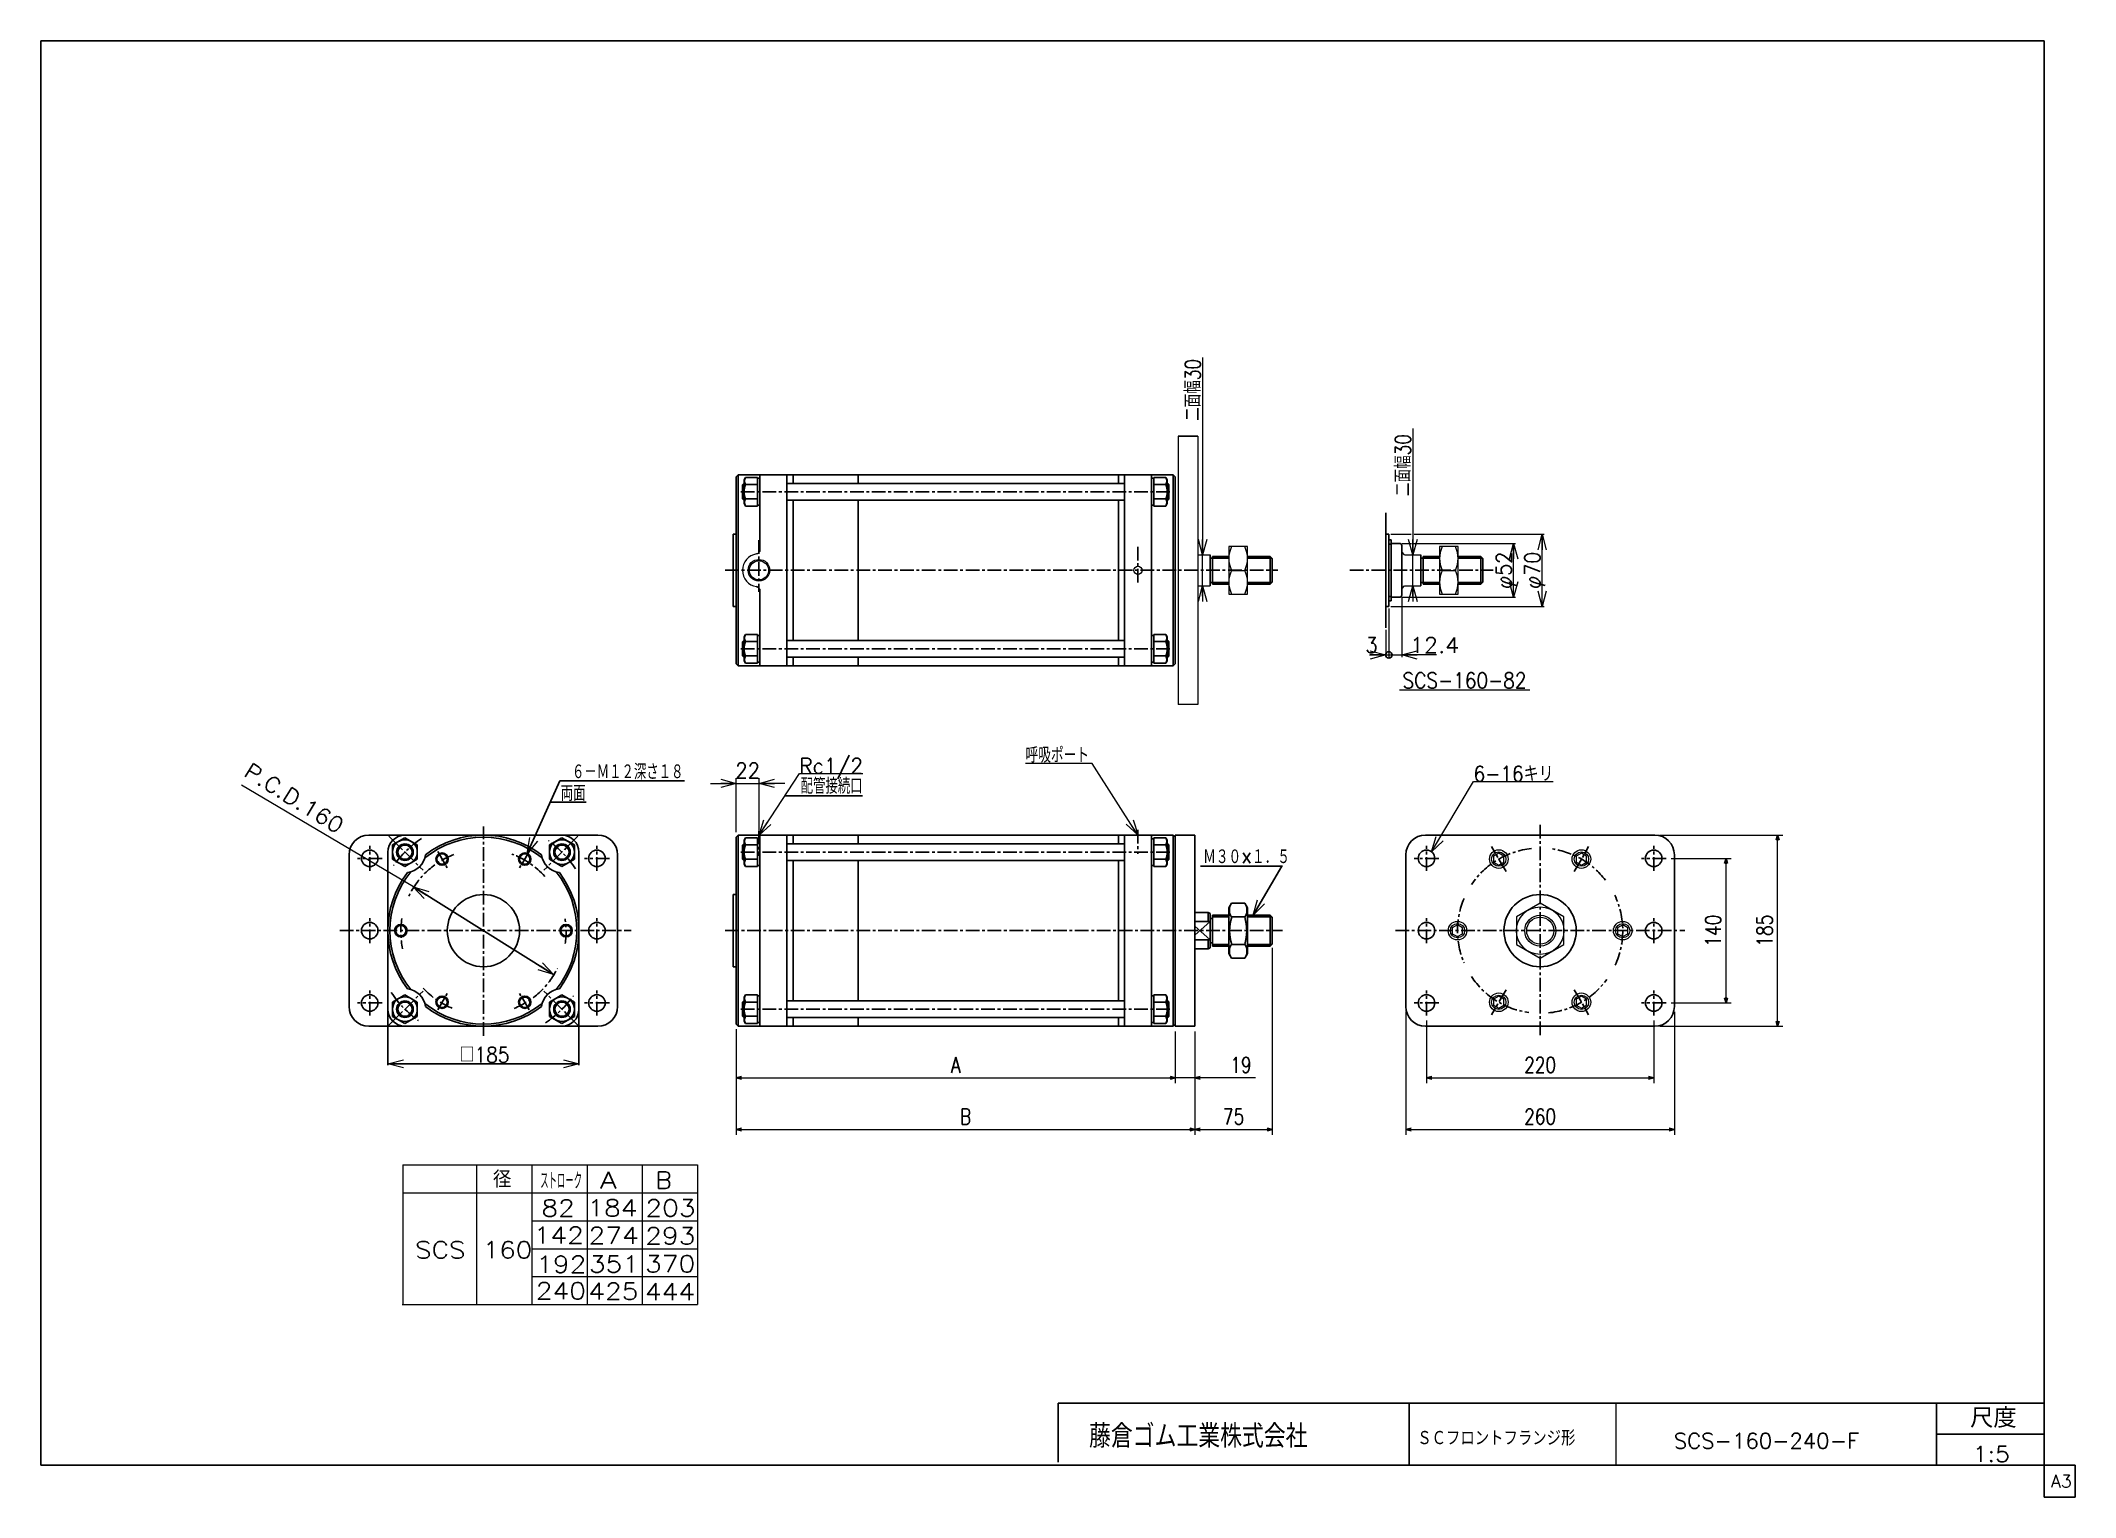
# Model space of a CAD drawing. Header units: millimetres. Extents: x -985 to 985, y -705 to 705.
import ezdxf
from ezdxf.enums import TextEntityAlignment as Align

# ---------------------------------------------------------------- set-up
doc = ezdxf.new("R2010")
doc.units = ezdxf.units.MM
doc.header["$LTSCALE"] = 0.416667
doc.linetypes.add('CENTER', pattern=[50.8, 31.75, -6.35, 6.35, -6.35])
doc.layers.add('ZUWAKU', color=7, linetype='Continuous')
doc.styles.add('dcStyle0', font='txt.shx', dxfattribs={"width": 0.8, "bigfont": 'bigfont'})
doc.dimstyles.new('DaDimRotatedStyle', dxfattribs={"dimtxt": 15, "dimasz": 5.000003, "dimexe": 5, "dimexo": 1.666667, "dimgap": 5, "dimtad": 3, "dimdsep": 46, "dimtxsty": 'dcStyle0', "dimblk1": 'OPEN30', "dimblk2": 'OPEN30', "dimsah": 1, "dimcen": 0.09, "dimclrd": 4, "dimclre": 4, "dimclrt": 4, "dimadec": 0, "dimazin": 2, "dimtfac": 1, "dimtdec": 4, "dimtmove": 0, "dimatfit": 0, "dimfxl": 1, "dimarcsym": 0})

msp = doc.modelspace()

# ---------------------------------------------------------------- texts
at = {"color": 4, "style": 'dcStyle0'}
for s, rotation, width, p, p2 in [('二面幅30', 90, 0.714286, (137.975, 336.942), (137.975, 396.942)), ('P.C.D.160', -31.959178, 0.8, (-789.372, -6.014), (-697.742, -63.18))]:
    msp.add_text(s, height=15, rotation=rotation, dxfattribs=dict(at, width=width)).set_placement(p, p2, align=Align.FIT)
for s, height, width, p, p2 in [('SCS-160-82', 15, 0.8, (333.624, 78.268), (453.624, 78.268)), ('呼吸ポート', 15, 0.683333, (-31.434, 5.98), (30.066, 5.98)), ('６－Ｍ１２深さ１８', 15, 0.666667, (-470.619, -10.263), (-362.619, -10.263)), ('両面', 15, 0.666667, (-481.419, -30.963), (-457.419, -30.963)), ('配管接続口', 15, 0.666667, (-249.19, -24.02), (-189.19, -24.02)), ('Ｍ３０×１．５', 15, 0.666667, (140.592, -92.504), (224.592, -92.504)), (' □185', 15, 0.769231, (-591.119, -284.204), (-531.119, -284.204)), ('   径', 16.2, 0.952381, (-594.124, -405.378), (-529.324, -405.378)), ('ストローク', 16.2, 0.416667, (-501.325, -406.736), (-460.825, -406.736)), ('SCS-160-240-F', 15, 0.92, (596.252, -657.862), (775.652, -657.862)), ('1:5', 15, 0.8, (885.687, -670.629), (921.687, -670.629))]:
    msp.add_text(s, height=height, dxfattribs=dict(at, width=width)).set_placement(p, p2, align=Align.FIT)
for s, p, p2 in [('A', (-443.403, -406.068), (-427.203, -406.068)), ('B', (-389.949, -406.068), (-373.749, -406.068)), ('82', (-500.239, -433.121), (-467.839, -433.121)), ('184', (-455.72, -433.004), (-407.12, -433.004)), ('203', (-399.511, -433.068), (-350.911, -433.068)), ('142', (-507.686, -459.478), (-459.086, -459.478)), ('274', (-454.483, -459.675), (-405.883, -459.675)), ('293', (-399.655, -460.068), (-351.055, -460.068)), ('SCS 160', (-622.426, -473.568), (-509.026, -473.568)), ('192', (-505.243, -487.576), (-456.643, -487.576)), ('351', (-454.222, -487.347), (-405.622, -487.347)), ('370', (-399.799, -487.068), (-351.199, -487.068)), ('240', (-505.616, -513.293), (-457.016, -513.293)), ('425', (-454.771, -513.675), (-406.171, -513.675)), ('444', (-399.943, -514.068), (-351.343, -514.068))]:
    msp.add_text(s, height=16.2, dxfattribs=at).set_placement(p, p2, align=Align.FIT)
at = {"layer": 'ZUWAKU', "color": 4, "style": 'dcStyle0'}
for s, height, width, p, p2 in [('尺度', 19, 0.991667, (883.075, -637.65), (928.295, -637.65)), ('藤倉ゴム工業株式会社', 22.5, 0.783333, (30.063, -657.036), (241.563, -657.036)), ('ＳＣフロントフランジ形', 14.5, 0.8, (347.837, -654.937), (500.957, -654.937))]:
    msp.add_text(s, height=height, dxfattribs=dict(at, width=width)).set_placement(p, p2, align=Align.FIT)
at = {"layer": 'ZUWAKU', "color": 7, "style": 'dcStyle0', "width": 0.8}
msp.add_text('A3', height=12.5, dxfattribs=at).set_placement((961.537, -695.625), (981.537, -695.625), align=Align.FIT)

# ---------------------------------------------------------------- blocks, each defined once
blk = doc.blocks.new('DC_GROUP_Φ160_1')
at = {"color": 4, "linetype": 'Continuous', "lineweight": 18}
for p, q in [((-648.8, -285.4), (-633.8, -281.4)), ((-633.8, -289.4), (-648.8, -285.4)), ((-648.8, -285.4), (-633.8, -285.4))]:
    blk.add_line(p, q, dxfattribs=at)
blk = doc.blocks.new('DC_GROUP_Φ160_2')
at = {"color": 4, "linetype": 'Continuous', "lineweight": 18}
for p, q in [((-478.8, -281.4), (-463.8, -285.4)), ((-463.8, -285.4), (-478.8, -289.4)), ((-463.8, -285.4), (-478.8, -285.4))]:
    blk.add_line(p, q, dxfattribs=at)
blk = doc.blocks.new('DC_GROUP_Φ160_3')
at = {"color": 4, "linetype": 'Continuous', "lineweight": 18}
for p, q in [((-648.8, -285.4), (-633.8, -281.4)), ((-633.8, -289.4), (-648.8, -285.4)), ((-648.8, -285.4), (-633.8, -285.4))]:
    blk.add_line(p, q, dxfattribs=at)
blk = doc.blocks.new('DC_GROUP_Φ160_4')
at = {"color": 4, "linetype": 'Continuous', "lineweight": 18}
for p, q in [((-478.8, -281.4), (-463.8, -285.4)), ((-463.8, -285.4), (-478.8, -289.4)), ((-463.8, -285.4), (-478.8, -285.4))]:
    blk.add_line(p, q, dxfattribs=at)
blk = doc.blocks.new('DC_GROUP_Φ160_5')
at = {"color": 4, "linetype": 'Continuous', "lineweight": 18}
for p, q in [((-488.4, -198.8), (-503.3, -194.3)), ((-488.4, -198.8), (-501.2, -190.9)), ((-499, -187.5), (-488.4, -198.8))]:
    blk.add_line(p, q, dxfattribs=at)
blk = doc.blocks.new('DC_GROUP_Φ160_6')
at = {"color": 4, "linetype": 'Continuous', "lineweight": 18}
for p, q in [((-613.6, -125.5), (-624.2, -114.1)), ((-624.2, -114.1), (-609.3, -118.7)), ((-624.2, -114.1), (-611.5, -122.1))]:
    blk.add_line(p, q, dxfattribs=at)
blk = doc.blocks.new('DC_GROUP_Φ160_7')
at = {"color": 4, "linetype": 'Continuous', "lineweight": 18}
for p, q in [((-513.9, -81.7), (-511.4, -66.4)), ((-513.9, -81.7), (-507.7, -68.1)), ((-504.1, -69.7), (-513.9, -81.7))]:
    blk.add_line(p, q, dxfattribs=at)
blk = doc.blocks.new('DC_GROUP_Φ160_8')
at = {"color": 4, "linetype": 'Continuous', "lineweight": 18}
for p, q in [((189.1, -141.5), (193.2, -126.5)), ((189.1, -141.5), (196.7, -128.5)), ((200.1, -130.6), (189.1, -141.5))]:
    blk.add_line(p, q, dxfattribs=at)
blk = doc.blocks.new('DC_GROUP_Φ160_9')
at = {"color": 4, "linetype": 'Continuous', "lineweight": 18}
for p, q in [((140, 207.3), (136, 222.3)), ((144, 222.3), (140, 207.3)), ((140, 207.3), (140, 222.3))]:
    blk.add_line(p, q, dxfattribs=at)
blk = doc.blocks.new('DC_GROUP_Φ160_10')
at = {"color": 4, "linetype": 'Continuous', "lineweight": 18}
for p, q in [((136, 162.3), (140, 177.3)), ((140, 177.3), (144, 162.3)), ((140, 177.3), (140, 162.3))]:
    blk.add_line(p, q, dxfattribs=at)
blk = doc.blocks.new('DC_GROUP_Φ160_11')
at = {"color": 4, "linetype": 'Continuous', "lineweight": 18}
for p, q in [((77.5, -64), (66, -53.5)), ((77.5, -64), (69.3, -51.4)), ((72.7, -49.2), (77.5, -64))]:
    blk.add_line(p, q, dxfattribs=at)
blk = doc.blocks.new('DC_GROUP_Φ160_12')
at = {"color": 4, "linetype": 'Continuous', "lineweight": 25}
for p, q in [((168.1, -129.9), (165.5, -134.5)), ((165.5, -178.5), (165.5, -134.5)), ((168.1, -129.9), (180.8, -129.9)), ((180.8, -129.9), (183.5, -134.5)), ((183.5, -178.5), (183.5, -134.5)), ((168.1, -143.2), (180.8, -143.2)), ((168.1, -169.8), (180.8, -169.8)), ((168.1, -183), (165.5, -178.5)), ((168.1, -183), (180.8, -183)), ((180.8, -183), (183.5, -178.5))]:
    blk.add_line(p, q, dxfattribs=at)
for centre, radius, start, end in [((177.8, -136.6), 11.8, 145.6111, 214.3889), ((171.1, -136.6), 11.8, 325.6111, 34.3889), ((210, -156.5), 43.9, 162.4111, 197.5889), ((138.9, -156.5), 43.9, 342.4111, 17.5889), ((177.8, -176.4), 11.8, 145.6111, 214.3889), ((171.1, -176.4), 11.8, 325.6111, 34.3889)]:
    blk.add_arc(centre, radius, start, end, dxfattribs=at)
blk = doc.blocks.new('DC_GROUP_Φ160_13')
at = {"color": 4, "linetype": 'Continuous', "lineweight": 25}
for p, q in [((168.1, -129.9), (165.5, -134.5)), ((165.5, -178.5), (165.5, -134.5)), ((168.1, -129.9), (180.8, -129.9)), ((180.8, -129.9), (183.5, -134.5)), ((183.5, -178.5), (183.5, -134.5)), ((168.1, -143.2), (180.8, -143.2)), ((168.1, -169.8), (180.8, -169.8)), ((168.1, -183), (165.5, -178.5)), ((168.1, -183), (180.8, -183)), ((180.8, -183), (183.5, -178.5))]:
    blk.add_line(p, q, dxfattribs=at)
for centre, radius, start, end in [((177.8, -136.6), 11.8, 145.6111, 214.3889), ((171.1, -136.6), 11.8, 325.6111, 34.3889), ((210, -156.5), 43.9, 162.4111, 197.5889), ((138.9, -156.5), 43.9, 342.4111, 17.5889), ((177.8, -176.4), 11.8, 145.6111, 214.3889), ((171.1, -176.4), 11.8, 325.6111, 34.3889)]:
    blk.add_arc(centre, radius, start, end, dxfattribs=at)
blk = doc.blocks.new('DC_GROUP_Φ160_14')
at = {"color": 4, "linetype": 'Continuous', "lineweight": 13}
for p, q in [((387.4, 215.3), (369.4, 215.3)), ((369.4, 215.3), (369.4, 169.3)), ((387.4, 169.3), (387.4, 215.3)), ((372, 192.3), (384.8, 192.3)), ((369.4, 169.3), (387.4, 169.3))]:
    blk.add_line(p, q, dxfattribs=at)
for centre, start, end in [((395.8, 203.8), 154.1759, 205.8241), ((361, 203.8), 334.1759, 25.8241), ((395.8, 180.8), 154.1759, 205.8241), ((361, 180.8), 334.1759, 25.8241)]:
    blk.add_arc(centre, 26.4, start, end, dxfattribs=at)
blk = doc.blocks.new('DC_GROUP_Φ160_16')
at = {"color": 4, "linetype": 'Continuous', "lineweight": 18}
for p, q in [((302.4, 114.5), (317.4, 110.4)), ((317.4, 110.4), (302.4, 106.4)), ((317.4, 110.4), (302.4, 110.4))]:
    blk.add_line(p, q, dxfattribs=at)
blk = doc.blocks.new('DC_GROUP_Φ160_17')
at = {"color": 4, "linetype": 'Continuous', "lineweight": 18}
for p, q in [((332.8, 110.4), (347.8, 114.5)), ((347.8, 106.4), (332.8, 110.4)), ((332.8, 110.4), (347.8, 110.4))]:
    blk.add_line(p, q, dxfattribs=at)
blk = doc.blocks.new('DC_GROUP_Φ160_19')
at = {"color": 4, "linetype": 'Continuous', "lineweight": 25}
for start, end in [(0, 180), (180, 0)]:
    blk.add_arc((320.4, 110.4), 3.12, start, end, dxfattribs=at)
blk = doc.blocks.new('DC_GROUP_Φ160_18')
at = {"color": 4, "linetype": 'Continuous', "lineweight": 18}
blk.add_line((326.6, 110.4), (332.9, 110.4), dxfattribs=at)
at = {"linetype": 'Continuous'}
blk.add_blockref('DC_GROUP_Φ160_19', (0, 0), dxfattribs=at)
blk = doc.blocks.new('DC_GROUP_Φ160_15')
at = {"color": 4, "linetype": 'Continuous', "lineweight": 13}
for p, q in [((332.8, 166.3), (332.8, 108.4)), ((320.4, 155.3), (320.4, 108.4)), ((317.4, 134.7), (317.4, 108.4)), ((301.6, 110.4), (317.4, 110.4)), ((317.4, 110.4), (320.4, 110.4)), ((320.4, 110.4), (332.8, 110.4)), ((366.6, 110.4), (332.8, 110.4))]:
    blk.add_line(p, q, dxfattribs=at)
at = {"linetype": 'Continuous'}
for name in ['DC_GROUP_Φ160_16', 'DC_GROUP_Φ160_18', 'DC_GROUP_Φ160_17']:
    blk.add_blockref(name, (0, 0), dxfattribs=at)
at = {"color": 4, "style": 'dcStyle0', "width": 0.8}
for s, p, p2 in [('3', (297.6, 112.4), (309.6, 112.4)), ('12.4', (340.6, 112.4), (388.6, 112.4))]:
    blk.add_text(s, height=15, dxfattribs=at).set_placement(p, p2, align=Align.FIT)
blk = doc.blocks.new('DC_GROUP_Φ160_20')
at = {"color": 4, "linetype": 'Continuous', "lineweight": 13}
for p, q in [((183.5, 215.3), (165.5, 215.3)), ((165.5, 215.3), (165.5, 169.3)), ((183.5, 169.3), (183.5, 215.3)), ((168.1, 192.3), (180.8, 192.3)), ((165.5, 169.3), (183.5, 169.3))]:
    blk.add_line(p, q, dxfattribs=at)
for centre, start, end in [((191.8, 203.8), 154.1759, 205.8241), ((157.1, 203.8), 334.1759, 25.8241), ((191.8, 180.8), 154.1759, 205.8241), ((157.1, 180.8), 334.1759, 25.8241)]:
    blk.add_arc(centre, 26.4, start, end, dxfattribs=at)
blk = doc.blocks.new('DC_GROUP_Φ160_22')
at = {"color": 4, "linetype": 'Continuous', "lineweight": 18}
for p, q in [((343.5, 207.3), (339.5, 222.3)), ((347.6, 222.3), (343.5, 207.3)), ((343.5, 207.3), (343.5, 222.3))]:
    blk.add_line(p, q, dxfattribs=at)
blk = doc.blocks.new('DC_GROUP_Φ160_23')
at = {"color": 4, "linetype": 'Continuous', "lineweight": 18}
for p, q in [((339.5, 162.3), (343.5, 177.3)), ((343.5, 177.3), (347.6, 162.3)), ((343.5, 177.3), (343.5, 162.3))]:
    blk.add_line(p, q, dxfattribs=at)
blk = doc.blocks.new('DC_GROUP_Φ160_21')
at = {"color": 4, "linetype": 'Continuous', "lineweight": 13}
for p, q in [((343.5, 329.5), (343.5, 207.3)), ((343.5, 177.3), (343.5, 207.3)), ((343.5, 167.3), (343.5, 177.3))]:
    blk.add_line(p, q, dxfattribs=at)
at = {"linetype": 'Continuous'}
for name in ['DC_GROUP_Φ160_22', 'DC_GROUP_Φ160_23']:
    blk.add_blockref(name, (0, 0), dxfattribs=at)
at = {"color": 4, "style": 'dcStyle0', "width": 0.714286}
blk.add_text('二面幅30', height=15, rotation=90, dxfattribs=at).set_placement((341.5, 264.1), (341.5, 324.1), align=Align.FIT)
blk = doc.blocks.new('DC_GROUP_Φ160_25')
at = {"color": 4, "linetype": 'Continuous', "lineweight": 18}
for p, q in [((441.1, 166.3), (437.1, 181.3)), ((445.1, 181.3), (441.1, 166.3)), ((441.1, 166.3), (441.1, 181.3))]:
    blk.add_line(p, q, dxfattribs=at)
blk = doc.blocks.new('DC_GROUP_Φ160_26')
at = {"color": 4, "linetype": 'Continuous', "lineweight": 18}
for p, q in [((437.1, 203.3), (441.1, 218.3)), ((441.1, 218.3), (445.1, 203.3)), ((441.1, 218.3), (441.1, 203.3))]:
    blk.add_line(p, q, dxfattribs=at)
blk = doc.blocks.new('DC_GROUP_Φ160_24')
at = {"color": 4, "linetype": 'Continuous', "lineweight": 13}
for p, q in [((332.8, 218.3), (342.2, 218.3)), ((344.6, 218.3), (443.1, 218.3)), ((441.1, 166.3), (441.1, 218.3)), ((332.8, 166.3), (443.1, 166.3))]:
    blk.add_line(p, q, dxfattribs=at)
at = {"linetype": 'Continuous'}
for name in ['DC_GROUP_Φ160_26', 'DC_GROUP_Φ160_25']:
    blk.add_blockref(name, (0, 0), dxfattribs=at)
at = {"color": 4, "style": 'dcStyle0', "width": 0.75}
blk.add_text('φ52', height=15, rotation=90, dxfattribs=at).set_placement((439.1, 174.3), (439.1, 210.3), align=Align.FIT)
blk = doc.blocks.new('DC_GROUP_Φ160_28')
at = {"color": 4, "linetype": 'Continuous', "lineweight": 18}
for p, q in [((468.8, 157.3), (464.8, 172.3)), ((472.8, 172.3), (468.8, 157.3)), ((468.8, 157.3), (468.8, 172.3))]:
    blk.add_line(p, q, dxfattribs=at)
blk = doc.blocks.new('DC_GROUP_Φ160_29')
at = {"color": 4, "linetype": 'Continuous', "lineweight": 18}
for p, q in [((464.8, 212.3), (468.8, 227.3)), ((468.8, 227.3), (472.8, 212.3)), ((468.8, 227.3), (468.8, 212.3))]:
    blk.add_line(p, q, dxfattribs=at)
blk = doc.blocks.new('DC_GROUP_Φ160_27')
at = {"color": 4, "linetype": 'Continuous', "lineweight": 13}
for p, q in [((322.4, 227.3), (341.9, 227.3)), ((344.9, 227.3), (470.8, 227.3)), ((468.8, 157.3), (468.8, 227.3)), ((322.4, 157.3), (470.8, 157.3))]:
    blk.add_line(p, q, dxfattribs=at)
at = {"linetype": 'Continuous'}
for name in ['DC_GROUP_Φ160_29', 'DC_GROUP_Φ160_28']:
    blk.add_blockref(name, (0, 0), dxfattribs=at)
at = {"color": 4, "style": 'dcStyle0', "width": 0.75}
blk.add_text('φ70', height=15, rotation=90, dxfattribs=at).set_placement((466.8, 174.3), (466.8, 210.3), align=Align.FIT)
blk = doc.blocks.new('DC_GROUP_Φ160_30')
at = {"color": 4, "linetype": 'Continuous', "lineweight": 13}
for p, q in [((466.9, -129.9), (443.9, -143.2)), ((489.9, -143.2), (466.9, -129.9)), ((443.9, -143.2), (443.9, -169.8)), ((489.9, -169.8), (489.9, -143.2)), ((443.9, -169.8), (466.9, -183)), ((466.9, -183), (489.9, -169.8))]:
    blk.add_line(p, q, dxfattribs=at)
for radius in [23, 15, 13.1]:
    blk.add_circle((466.9, -156.5), radius, dxfattribs=at)
blk = doc.blocks.new('DC_GROUP_Φ160_32')
at = {"color": 4, "linetype": 'Continuous', "lineweight": 18}
for p, q in [((-289.5, -64), (-284.7, -49.3)), ((-289.5, -64), (-281.3, -51.5)), ((-277.9, -53.7), (-289.5, -64))]:
    blk.add_line(p, q, dxfattribs=at)
blk = doc.blocks.new('DC_GROUP_Φ160_31')
at = {"color": 4, "linetype": 'Continuous', "lineweight": 13}
for p, q in [((-289.5, -64), (-250.4, -4.5)), ((-250.4, -4.5), (-189, -4.5))]:
    blk.add_line(p, q, dxfattribs=at)
at = {"linetype": 'Continuous'}
blk.add_blockref('DC_GROUP_Φ160_32', (0, 0), dxfattribs=at)
at = {"color": 4, "style": 'dcStyle0', "width": 0.82}
blk.add_text('Rc1/2', height=15, dxfattribs=at).set_placement((-250.4, -4.5), (-188.9, -4.5), align=Align.FIT)
blk = doc.blocks.new('DC_GROUP_Φ160_34')
at = {"color": 4, "linetype": 'Continuous', "lineweight": 18}
for p, q in [((-289.5, -14), (-274.5, -10)), ((-274.5, -18), (-289.5, -14)), ((-289.5, -14), (-274.5, -14))]:
    blk.add_line(p, q, dxfattribs=at)
blk = doc.blocks.new('DC_GROUP_Φ160_35')
at = {"color": 4, "linetype": 'Continuous', "lineweight": 18}
for p, q in [((-326.5, -10), (-311.5, -14)), ((-311.5, -14), (-326.5, -18)), ((-311.5, -14), (-326.5, -14))]:
    blk.add_line(p, q, dxfattribs=at)
blk = doc.blocks.new('DC_GROUP_Φ160_33')
at = {"color": 4, "linetype": 'Continuous', "lineweight": 13}
for p, q in [((-336.5, -14), (-311.5, -14)), ((-311.5, -61), (-311.5, -9)), ((-311.5, -14), (-289.5, -14)), ((-289.5, -59), (-289.5, -9)), ((-264.5, -14), (-289.5, -14))]:
    blk.add_line(p, q, dxfattribs=at)
at = {"linetype": 'Continuous'}
for name in ['DC_GROUP_Φ160_35', 'DC_GROUP_Φ160_34']:
    blk.add_blockref(name, (0, 0), dxfattribs=at)
at = {"color": 4, "style": 'dcStyle0', "width": 0.8}
blk.add_text('22', height=15, dxfattribs=at).set_placement((-312.5, -9), (-288.5, -9), align=Align.FIT)
blk = doc.blocks.new('DC_GROUP_Φ160_37')
at = {"color": 4, "linetype": 'Continuous', "lineweight": 18}
for p, q in [((361.7, -80.2), (366, -65.3)), ((361.7, -80.2), (369.4, -67.3)), ((372.9, -69.4), (361.7, -80.2))]:
    blk.add_line(p, q, dxfattribs=at)
blk = doc.blocks.new('DC_GROUP_Φ160_36')
at = {"color": 4, "linetype": 'Continuous', "lineweight": 13}
for p, q in [((361.7, -80.2), (402.4, -12.1)), ((402.4, -12.1), (479.4, -12.1))]:
    blk.add_line(p, q, dxfattribs=at)
at = {"linetype": 'Continuous'}
blk.add_blockref('DC_GROUP_Φ160_37', (0, 0), dxfattribs=at)
at = {"color": 4, "style": 'dcStyle0', "width": 0.80625}
blk.add_text('6-16キリ', height=15, dxfattribs=at).set_placement((402.4, -12.1), (479.8, -12.1), align=Align.FIT)
blk = doc.blocks.new('DC_GROUP_Φ160_38')
at = {"color": 4, "linetype": 'Continuous', "lineweight": 13}
for p, q in [((426.8, -220), (421.8, -222.9)), ((421.8, -222.9), (421.8, -228.7)), ((421.8, -228.7), (426.8, -231.5)), ((431.8, -222.9), (426.8, -220)), ((426.8, -231.5), (431.8, -228.7)), ((431.8, -228.7), (431.8, -222.9))]:
    blk.add_line(p, q, dxfattribs=at)
for radius in [9, 6.92]:
    blk.add_circle((426.8, -225.8), radius, dxfattribs=at)
blk = doc.blocks.new('DC_GROUP_Φ160_39')
at = {"color": 4, "linetype": 'Continuous', "lineweight": 13}
for p, q in [((386.8, -150.7), (381.8, -153.6)), ((381.8, -153.6), (381.8, -159.4)), ((391.8, -153.6), (386.8, -150.7)), ((391.8, -159.4), (391.8, -153.6)), ((381.8, -159.4), (386.8, -162.3)), ((386.8, -162.3), (391.8, -159.4))]:
    blk.add_line(p, q, dxfattribs=at)
for radius in [9, 6.92]:
    blk.add_circle((386.8, -156.5), radius, dxfattribs=at)
blk = doc.blocks.new('DC_GROUP_Φ160_40')
at = {"color": 4, "linetype": 'Continuous', "lineweight": 13}
for p, q in [((546.8, -150.7), (541.8, -153.6)), ((541.8, -153.6), (541.8, -159.4)), ((551.8, -153.6), (546.8, -150.7)), ((551.8, -159.4), (551.8, -153.6)), ((541.8, -159.4), (546.8, -162.3)), ((546.8, -162.3), (551.8, -159.4))]:
    blk.add_line(p, q, dxfattribs=at)
for radius in [9, 6.92]:
    blk.add_circle((546.8, -156.5), radius, dxfattribs=at)
blk = doc.blocks.new('DC_GROUP_Φ160_41')
at = {"color": 4, "linetype": 'Continuous', "lineweight": 13}
for p, q in [((506.8, -220), (501.8, -222.9)), ((501.8, -222.9), (501.8, -228.7)), ((501.8, -228.7), (506.8, -231.5)), ((511.8, -222.9), (506.8, -220)), ((506.8, -231.5), (511.8, -228.7)), ((511.8, -228.7), (511.8, -222.9))]:
    blk.add_line(p, q, dxfattribs=at)
for radius in [9, 6.92]:
    blk.add_circle((506.8, -225.8), radius, dxfattribs=at)
blk = doc.blocks.new('DC_GROUP_Φ160_42')
at = {"color": 4, "linetype": 'Continuous', "lineweight": 13}
for p, q in [((426.8, -81.4), (421.8, -84.3)), ((421.8, -84.3), (421.8, -90.1)), ((421.8, -90.1), (426.8, -93)), ((431.8, -84.3), (426.8, -81.4)), ((426.8, -93), (431.8, -90.1)), ((431.8, -90.1), (431.8, -84.3))]:
    blk.add_line(p, q, dxfattribs=at)
for radius in [9, 6.92]:
    blk.add_circle((426.8, -87.2), radius, dxfattribs=at)
blk = doc.blocks.new('DC_GROUP_Φ160_43')
at = {"color": 4, "linetype": 'Continuous', "lineweight": 13}
for p, q in [((506.8, -81.4), (501.8, -84.3)), ((501.8, -84.3), (501.8, -90.1)), ((501.8, -90.1), (506.8, -93)), ((511.8, -84.3), (506.8, -81.4)), ((506.8, -93), (511.8, -90.1)), ((511.8, -90.1), (511.8, -84.3))]:
    blk.add_line(p, q, dxfattribs=at)
for radius in [9, 6.92]:
    blk.add_circle((506.8, -87.2), radius, dxfattribs=at)
blk = doc.blocks.new('_OPEN30')
at = {"color": 0, "linetype": 'ByBlock', "lineweight": -2}
for p, q in [((-1, 0.267949), (0, 0)), ((0, 0), (-1, -0.267949)), ((0, 0), (-1, 0))]:
    blk.add_line(p, q, dxfattribs=at)
blk = doc.blocks.new('*D44')
at = {"color": 4, "linetype": 'Continuous', "lineweight": 13}
for p, q in [((-311.5, -252), (-311.5, -304)), ((113.5, -254), (113.5, -304)), ((-311.5, -299), (113.5, -299))]:
    blk.add_line(p, q, dxfattribs=at)
at = {"color": 4, "xscale": 5.000004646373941, "yscale": 4.999982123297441}
for p, rotation in [((-311.5, -299), 180), ((113.5, -299), 360)]:
    blk.add_blockref('_OPEN30', p, dxfattribs=dict(at, rotation=rotation))
at = {"color": 4, "insert": (-99, -294), "char_height": 15, "width": 32.812, "attachment_point": 8, "style": 'dcStyle0'}
blk.add_mtext('\\T1.00;A', dxfattribs=at)
blk = doc.blocks.new('*D45')
at = {"color": 4, "linetype": 'Continuous', "lineweight": 13}
for p, q in [((113.5, -254), (113.5, -304)), ((132.5, -254), (132.5, -304)), ((105.1, -299), (113.5, -299)), ((132.5, -299), (113.5, -299)), ((191.1, -299), (132.5, -299))]:
    blk.add_line(p, q, dxfattribs=at)
at = {"color": 4, "xscale": 5.000004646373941, "yscale": 4.999982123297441}
for p, rotation in [((113.5, -299), 360), ((132.5, -299), 180)]:
    blk.add_blockref('_OPEN30', p, dxfattribs=dict(at, rotation=rotation))
at = {"color": 4, "insert": (166.9, -294), "char_height": 15, "width": 46.875, "attachment_point": 7, "style": 'dcStyle0'}
blk.add_mtext('\\T1.00;19', dxfattribs=at)
blk = doc.blocks.new('*D46')
at = {"color": 4, "linetype": 'Continuous', "lineweight": 13}
for p, q in [((-311.5, -252), (-311.5, -354)), ((132.5, -254), (132.5, -354)), ((-311.5, -349), (132.5, -349))]:
    blk.add_line(p, q, dxfattribs=at)
at = {"color": 4, "xscale": 5.000004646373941, "yscale": 4.999982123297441}
for p, rotation in [((-311.5, -349), 180), ((132.5, -349), 360)]:
    blk.add_blockref('_OPEN30', p, dxfattribs=dict(at, rotation=rotation))
at = {"color": 4, "insert": (-89.5, -344), "char_height": 15, "width": 32.812, "attachment_point": 8, "style": 'dcStyle0'}
blk.add_mtext('\\T1.00;B', dxfattribs=at)
blk = doc.blocks.new('*D47')
at = {"color": 4, "linetype": 'Continuous', "lineweight": 13}
for p, q in [((207.5, -173), (207.5, -354)), ((132.5, -254), (132.5, -354)), ((132.5, -349), (207.5, -349))]:
    blk.add_line(p, q, dxfattribs=at)
at = {"color": 4, "xscale": 5.000004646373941, "yscale": 4.999982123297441}
for p, rotation in [((132.5, -349), 180), ((207.5, -349), 360)]:
    blk.add_blockref('_OPEN30', p, dxfattribs=dict(at, rotation=rotation))
at = {"color": 4, "insert": (170, -344), "char_height": 15, "width": 46.875, "attachment_point": 8, "style": 'dcStyle0'}
blk.add_mtext('\\T1.00;75', dxfattribs=at)
blk = doc.blocks.new('*D48')
at = {"color": 4, "linetype": 'Continuous', "lineweight": 13}
for p, q in [((356.8, -243.5), (356.8, -304)), ((576.8, -243.5), (576.8, -304)), ((356.8, -299), (576.8, -299))]:
    blk.add_line(p, q, dxfattribs=at)
at = {"color": 4, "xscale": 5.000004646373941, "yscale": 4.999982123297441}
for p, rotation in [((356.8, -299), 180), ((576.8, -299), 360)]:
    blk.add_blockref('_OPEN30', p, dxfattribs=dict(at, rotation=rotation))
at = {"color": 4, "insert": (466.8, -294), "char_height": 15, "width": 60.938, "attachment_point": 8, "style": 'dcStyle0'}
blk.add_mtext('\\T1.00;220', dxfattribs=at)
blk = doc.blocks.new('*D49')
at = {"color": 4, "linetype": 'Continuous', "lineweight": 13}
for p, q in [((336.8, -235), (336.8, -354)), ((596.8, -235), (596.8, -354)), ((336.8, -349), (596.8, -349))]:
    blk.add_line(p, q, dxfattribs=at)
at = {"color": 4, "xscale": 5.000004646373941, "yscale": 4.999982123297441}
for p, rotation in [((336.8, -349), 180), ((596.8, -349), 360)]:
    blk.add_blockref('_OPEN30', p, dxfattribs=dict(at, rotation=rotation))
at = {"color": 4, "insert": (466.8, -344), "char_height": 15, "width": 60.938, "attachment_point": 8, "style": 'dcStyle0'}
blk.add_mtext('\\T1.00;260', dxfattribs=at)
blk = doc.blocks.new('*D50')
at = {"color": 4, "linetype": 'Continuous', "lineweight": 13}
for p, q in [((593.8, -86.5), (651.8, -86.5)), ((646.8, -226.5), (646.8, -86.5)), ((593.8, -226.5), (651.8, -226.5))]:
    blk.add_line(p, q, dxfattribs=at)
at = {"color": 4, "xscale": 5.000004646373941, "yscale": 4.999982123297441}
for p, rotation in [((646.8, -86.5), 90), ((646.8, -226.5), 270)]:
    blk.add_blockref('_OPEN30', p, dxfattribs=dict(at, rotation=rotation))
at = {"color": 4, "insert": (641.8, -156.5), "char_height": 15, "width": 60.938, "attachment_point": 8, "rotation": 90, "style": 'dcStyle0'}
blk.add_mtext('\\T1.00;140', dxfattribs=at)
blk = doc.blocks.new('*D51')
at = {"color": 4, "linetype": 'Continuous', "lineweight": 13}
for p, q in [((582.8, -64), (701.8, -64)), ((696.8, -249), (696.8, -64)), ((582.8, -249), (701.8, -249))]:
    blk.add_line(p, q, dxfattribs=at)
at = {"color": 4, "xscale": 5.000004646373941, "yscale": 4.999982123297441}
for p, rotation in [((696.8, -64), 90), ((696.8, -249), 270)]:
    blk.add_blockref('_OPEN30', p, dxfattribs=dict(at, rotation=rotation))
at = {"color": 4, "insert": (691.8, -156.5), "char_height": 15, "width": 60.938, "attachment_point": 8, "rotation": 90, "style": 'dcStyle0'}
blk.add_mtext('\\T1.00;185', dxfattribs=at)

# ---------------------------------------------------------------- dimensions: what is measured, and where the dimension line sits
at = {"linetype": 'Continuous', "lineweight": 13}
for base, p1, p2, picture, middle in [((696.812, -63.991), (581.145, -248.991), (581.145, -63.991), '*D51', (696.812, -156.491)), ((646.812, -86.491), (592.145, -226.491), (592.145, -86.491), '*D50', (646.812, -156.491))]:
    dim = msp.add_linear_dim(base=base, p1=p1, p2=p2, angle=90, dimstyle='DaDimRotatedStyle', override={"dimtxt": 15, "dimasz": 5.000003, "dimexe": 5, "dimexo": 1.666667, "dimgap": 5, "dimtad": 3, "dimtih": 0, "dimtoh": 0, "dimdec": 2, "dimzin": 8, "dimtxsty": 'dcStyle0', "dimblk1": 'OPEN30', "dimblk2": 'OPEN30', "dimsah": 1, "dimclrd": 4, "dimclre": 4, "dimclrt": 4, "dimazin": 2, "dimtofl": 1, "dimatfit": 0, "dimtolj": 0, "dimtzin": 8}, dxfattribs=at)
    dim.commit()
    dim.dimension.update_dxf_attribs({"geometry": picture, "text_midpoint": middle})
for base, p1, p2, picture, middle in [((207.458, -348.991), (132.458, -252.324), (207.458, -171.34), '*D47', (169.958, -348.991)), ((596.812, -348.991), (336.812, -233.324), (596.812, -233.324), '*D49', (466.812, -348.991)), ((113.458, -298.991), (132.458, -252.324), (113.458, -252.324), '*D45', (178.197, -298.991)), ((576.812, -298.991), (356.812, -241.824), (576.812, -241.824), '*D48', (466.812, -298.991))]:
    dim = msp.add_linear_dim(base=base, p1=p1, p2=p2, dimstyle='DaDimRotatedStyle', override={"dimtxt": 15, "dimasz": 5.000003, "dimexe": 5, "dimexo": 1.666667, "dimgap": 5, "dimtad": 3, "dimtih": 0, "dimtoh": 0, "dimdec": 2, "dimzin": 8, "dimtxsty": 'dcStyle0', "dimblk1": 'OPEN30', "dimblk2": 'OPEN30', "dimsah": 1, "dimclrd": 4, "dimclre": 4, "dimclrt": 4, "dimazin": 2, "dimtofl": 1, "dimatfit": 0, "dimtolj": 0, "dimtzin": 8}, dxfattribs=at)
    dim.commit()
    dim.dimension.update_dxf_attribs({"geometry": picture, "text_midpoint": middle})
for base, p2, text, picture, middle in [((113.458, -298.991), (113.458, -252.324), 'A', '*D44', (-99.042, -298.991)), ((132.458, -348.991), (132.458, -252.324), 'B', '*D46', (-89.542, -348.991))]:
    dim = msp.add_linear_dim(base=base, p1=(-311.542, -250.338), p2=p2, text=text, dimstyle='DaDimRotatedStyle', override={"dimtxt": 15, "dimasz": 5.000003, "dimexe": 5, "dimexo": 1.666667, "dimgap": 5, "dimtad": 3, "dimtih": 0, "dimtoh": 0, "dimdec": 2, "dimzin": 8, "dimtxsty": 'dcStyle0', "dimblk1": 'OPEN30', "dimblk2": 'OPEN30', "dimsah": 1, "dimclrd": 4, "dimclre": 4, "dimclrt": 4, "dimazin": 2, "dimtofl": 1, "dimatfit": 0, "dimtolj": 0, "dimtzin": 8}, dxfattribs=at)
    dim.commit()
    dim.dimension.update_dxf_attribs({"geometry": picture, "text_midpoint": middle})

# ---------------------------------------------------------------- linework, layer by layer
at = {"color": 4, "linetype": 'Continuous', "lineweight": 13}
for p, q in [((139.975, 398.302), (139.975, 207.337)), ((116.458, 322.337), (116.458, 62.337)), ((135.458, 322.337), (135.458, 62.337)), ((135.458, 207.337), (147.458, 207.337)), ((139.975, 177.337), (139.975, 207.337)), ((165.458, 205.822), (165.458, 178.822)), ((332.779, 209.853), (333.239, 209.853)), ((335.379, 207.337), (333.239, 209.853)), ((335.379, 207.337), (333.239, 209.853)), ((335.379, 207.337), (351.379, 207.337)), ((369.379, 205.822), (369.379, 178.822)), ((135.458, 177.337), (147.458, 177.337)), ((139.975, 167.337), (139.975, 177.337)), ((333.239, 174.822), (335.379, 177.337)), ((333.239, 174.822), (335.379, 177.337)), ((335.379, 177.337), (351.379, 177.337)), ((332.779, 174.822), (333.239, 174.822)), ((135.458, 62.337), (116.458, 62.337)), ((456.886, 76.435), (330.596, 76.435)), ((32.946, 5.246), (-31.374, 5.246)), ((77.458, -63.991), (32.946, 5.246)), ((-624.193, -114.146), (-790.526, -15.745)), ((-634.209, -383.332), (-349.061, -383.332)), ((-634.209, -383.332), (-634.209, -518.332)), ((-562.876, -383.332), (-562.876, -518.332)), ((-509.423, -383.332), (-509.423, -518.332)), ((-455.969, -383.332), (-455.969, -518.332)), ((-402.515, -383.332), (-402.515, -518.332)), ((-349.061, -383.332), (-349.061, -518.332)), ((-634.209, -410.332), (-349.061, -410.332)), ((-509.423, -437.332), (-349.061, -437.332)), ((-509.296, -464.332), (-349.061, -464.332)), ((-509.423, -491.332), (-349.061, -491.332)), ((-635.129, -518.332), (-349.061, -518.332))]:
    msp.add_line(p, q, dxfattribs=at)
at = {"color": 4, "linetype": 'Continuous', "lineweight": 25}
for p, q in [((135.458, 322.337), (116.458, 322.337)), ((-311.542, 282.879), (-309.542, 284.879)), ((-311.542, 282.879), (-309.542, 284.879)), ((-311.542, 192.337), (-311.542, 282.851)), ((-311.542, 192.337), (-311.542, 282.851)), ((-309.542, 284.879), (111.458, 284.879)), ((-309.542, 284.879), (111.458, 284.879)), ((-309.542, 192.337), (-309.542, 284.851)), ((-309.542, 192.337), (-309.542, 284.851)), ((-304.342, 276.379), (-305.542, 275.179)), ((-304.342, 276.379), (-305.542, 275.179)), ((-303.942, 276.379), (-304.342, 276.379)), ((-304.342, 260.379), (-304.342, 276.379)), ((-303.942, 276.379), (-304.342, 276.379)), ((-304.342, 260.379), (-304.342, 276.379)), ((-302.581, 282.236), (-303.942, 279.879)), ((-302.581, 282.236), (-303.942, 279.879)), ((-303.942, 256.879), (-303.942, 279.879)), ((-303.942, 256.879), (-303.942, 279.879)), ((-290.942, 282.236), (-302.581, 282.236)), ((-290.942, 282.236), (-302.581, 282.236)), ((-290.942, 254.523), (-290.942, 282.236)), ((-290.942, 254.523), (-290.942, 282.236)), ((-290.942, 254.523), (-290.942, 282.236)), ((-290.942, 254.523), (-290.942, 282.236)), ((-290.942, 281.379), (-288.542, 281.379)), ((-290.942, 281.379), (-288.542, 281.379)), ((-288.542, 212.097), (-288.542, 284.851)), ((-288.542, 212.097), (-288.542, 284.851)), ((-262.542, 192.337), (-262.542, 284.851)), ((-262.542, 192.337), (-262.542, 284.851)), ((-262.542, 276.379), (64.458, 276.379)), ((-262.542, 276.379), (64.458, 276.379)), ((-256.542, 284.879), (-256.542, 276.379)), ((-256.542, 284.879), (-256.542, 277.59)), ((-193.342, 276.379), (-193.342, 284.879)), ((-193.342, 277.59), (-193.342, 284.879)), ((58.458, 276.379), (58.458, 284.879)), ((58.458, 277.836), (58.458, 284.879)), ((64.458, 192.337), (64.458, 284.851)), ((64.458, 192.337), (64.458, 284.851)), ((90.458, 192.337), (90.458, 284.851)), ((90.458, 192.337), (90.458, 284.851)), ((92.858, 281.379), (90.458, 281.379)), ((92.858, 281.379), (90.458, 281.379)), ((92.858, 282.236), (92.858, 254.523)), ((92.858, 282.236), (104.498, 282.236)), ((92.858, 282.236), (92.858, 254.523)), ((92.858, 282.236), (92.858, 254.523)), ((92.858, 282.236), (104.498, 282.236)), ((92.858, 282.236), (92.858, 254.523)), ((104.498, 282.236), (105.858, 279.879)), ((104.498, 282.236), (105.858, 279.879)), ((105.858, 279.879), (105.858, 256.879)), ((105.858, 279.879), (105.858, 256.879)), ((106.258, 276.379), (105.858, 276.379)), ((106.258, 276.379), (105.858, 276.379)), ((106.258, 276.379), (107.458, 275.179)), ((106.258, 276.379), (106.258, 260.379)), ((106.258, 276.379), (107.458, 275.179)), ((106.258, 276.379), (106.258, 260.379)), ((113.458, 282.879), (111.458, 284.879)), ((113.458, 282.879), (111.458, 284.879)), ((111.458, 192.337), (111.458, 284.851)), ((111.458, 192.337), (111.458, 284.851)), ((113.458, 192.337), (113.458, 282.851)), ((113.458, 192.337), (113.458, 282.851)), ((-305.542, 261.579), (-305.542, 275.179)), ((-303.942, 275.179), (-305.542, 275.179)), ((-305.542, 261.579), (-305.542, 275.179)), ((-303.942, 275.179), (-305.542, 275.179)), ((-304.342, 260.379), (-305.542, 261.579)), ((-303.942, 261.579), (-305.542, 261.579)), ((-304.342, 260.379), (-305.542, 261.579)), ((-303.942, 261.579), (-305.542, 261.579)), ((-304.342, 260.379), (-303.942, 260.379)), ((-304.342, 260.379), (-303.942, 260.379)), ((-302.581, 254.523), (-303.942, 256.879)), ((-302.581, 254.523), (-303.942, 256.879)), ((-290.942, 275.308), (-302.581, 275.308)), ((-290.942, 275.308), (-302.581, 275.308)), ((-290.942, 261.451), (-302.581, 261.451)), ((-290.942, 261.451), (-302.581, 261.451)), ((-262.542, 260.379), (64.458, 260.379)), ((-262.542, 260.379), (64.458, 260.379)), ((-256.542, 260.379), (-256.542, 192.337)), ((-256.542, 259.15), (-256.542, 192.337)), ((-193.342, 192.337), (-193.342, 260.379)), ((-193.342, 192.337), (-193.342, 259.15)), ((58.458, 192.337), (58.458, 260.379)), ((58.458, 192.337), (58.458, 259.096)), ((92.858, 275.308), (104.498, 275.308)), ((92.858, 275.308), (104.498, 275.308)), ((92.858, 261.451), (104.498, 261.451)), ((92.858, 261.451), (104.498, 261.451)), ((104.498, 254.523), (105.858, 256.879)), ((104.498, 254.523), (105.858, 256.879)), ((105.858, 275.179), (107.458, 275.179)), ((105.858, 275.179), (107.458, 275.179)), ((105.858, 261.579), (107.458, 261.579)), ((105.858, 261.579), (107.458, 261.579)), ((105.858, 260.379), (106.258, 260.379)), ((105.858, 260.379), (106.258, 260.379)), ((106.258, 260.379), (107.458, 261.579)), ((106.258, 260.379), (107.458, 261.579)), ((107.458, 275.179), (107.458, 261.579)), ((107.458, 275.179), (107.458, 261.579)), ((-290.942, 254.523), (-302.581, 254.523)), ((-290.942, 254.523), (-302.581, 254.523)), ((-290.942, 255.379), (-288.542, 255.379)), ((-290.942, 255.379), (-288.542, 255.379)), ((92.858, 255.379), (90.458, 255.379)), ((92.858, 255.379), (90.458, 255.379)), ((92.858, 254.523), (104.498, 254.523)), ((92.858, 254.523), (104.498, 254.523)), ((317.379, 192.337), (317.379, 247.931)), ((-314.542, 227.337), (-314.542, 157.337)), ((-314.542, 227.337), (-314.542, 157.337)), ((-314.542, 227.337), (-311.542, 227.337)), ((-314.542, 227.337), (-311.542, 227.337)), ((320.379, 227.337), (317.379, 227.337)), ((320.379, 192.337), (320.379, 227.337)), ((320.379, 221.837), (322.479, 221.837)), ((320.379, 217.587), (320.379, 218.337)), ((320.379, 217.587), (322.479, 217.587)), ((322.479, 221.837), (322.479, 192.337)), ((322.479, 218.337), (330.779, 218.337)), ((147.458, 207.337), (147.458, 177.337)), ((147.458, 207.337), (147.458, 177.337)), ((147.458, 204.222), (149.708, 204.222)), ((147.458, 204.222), (149.708, 204.222)), ((149.708, 205.822), (165.458, 205.822)), ((149.708, 205.822), (149.708, 178.822)), ((149.708, 205.822), (165.458, 205.822)), ((149.708, 205.822), (149.708, 178.822)), ((149.708, 204.222), (165.458, 204.222)), ((149.708, 204.222), (165.458, 204.222)), ((183.458, 205.822), (205.458, 205.822)), ((183.458, 205.822), (205.458, 205.822)), ((183.458, 204.222), (207.058, 204.222)), ((183.458, 204.222), (207.058, 204.222)), ((207.458, 203.822), (205.458, 205.822)), ((205.458, 205.822), (205.458, 178.822)), ((207.458, 203.822), (205.458, 205.822)), ((205.458, 205.822), (205.458, 178.822)), ((207.458, 203.822), (207.458, 180.822)), ((207.458, 203.822), (207.458, 180.822)), ((332.779, 216.337), (332.779, 192.337)), ((351.379, 207.337), (351.379, 177.337)), ((351.379, 204.222), (353.629, 204.222)), ((353.629, 205.822), (353.629, 178.822)), ((353.629, 205.822), (369.379, 205.822)), ((353.629, 204.222), (369.379, 204.222)), ((387.379, 205.822), (409.379, 205.822)), ((387.379, 204.222), (410.979, 204.222)), ((411.379, 203.822), (409.379, 205.822)), ((409.379, 205.822), (409.379, 178.822)), ((411.379, 203.822), (411.379, 180.822)), ((-311.542, 192.337), (-311.542, 101.823)), ((-311.542, 192.337), (-311.542, 101.823)), ((-309.542, 192.337), (-309.542, 99.851)), ((-309.542, 192.337), (-309.542, 99.823)), ((-262.542, 192.337), (-262.542, 99.823)), ((-262.542, 192.337), (-262.542, 99.823)), ((-256.542, 124.351), (-256.542, 192.337)), ((-256.542, 125.525), (-256.542, 192.337)), ((-193.342, 192.337), (-193.342, 124.351)), ((-193.342, 192.337), (-193.342, 125.525)), ((58.458, 192.337), (58.458, 124.351)), ((58.458, 192.337), (58.458, 125.579)), ((64.458, 192.337), (64.458, 99.823)), ((64.458, 192.337), (64.458, 99.823)), ((90.458, 192.337), (90.458, 99.823)), ((90.458, 192.337), (90.458, 99.823)), ((111.458, 192.337), (111.458, 99.823)), ((111.458, 192.337), (111.458, 99.823)), ((113.458, 192.337), (113.458, 101.823)), ((113.458, 192.337), (113.458, 101.823)), ((147.458, 180.422), (149.708, 180.422)), ((147.458, 180.422), (149.708, 180.422)), ((149.708, 180.422), (165.458, 180.422)), ((149.708, 180.422), (165.458, 180.422)), ((149.708, 178.822), (165.458, 178.822)), ((149.708, 178.822), (165.458, 178.822)), ((183.458, 180.422), (207.058, 180.422)), ((183.458, 180.422), (207.058, 180.422)), ((183.458, 178.822), (205.458, 178.822)), ((183.458, 178.822), (205.458, 178.822)), ((207.458, 180.822), (205.458, 178.822)), ((207.458, 180.822), (205.458, 178.822)), ((317.379, 192.337), (317.379, 136.744)), ((320.379, 192.337), (320.379, 157.337)), ((322.479, 162.837), (322.479, 192.337)), ((332.779, 168.337), (332.779, 192.337)), ((351.379, 180.422), (353.629, 180.422)), ((353.629, 180.422), (369.379, 180.422)), ((353.629, 178.822), (369.379, 178.822)), ((387.379, 180.422), (410.979, 180.422)), ((387.379, 178.822), (409.379, 178.822)), ((411.379, 180.822), (409.379, 178.822)), ((-288.542, 172.55), (-288.542, 99.823)), ((-288.542, 171.603), (-288.542, 99.823)), ((320.379, 167.087), (320.379, 166.337)), ((320.379, 167.087), (322.479, 167.087)), ((320.379, 162.837), (322.479, 162.837)), ((322.479, 166.337), (330.779, 166.337)), ((-314.542, 157.337), (-311.542, 157.337)), ((-314.542, 157.337), (-311.542, 157.337)), ((320.379, 157.337), (317.379, 157.337)), ((-304.342, 124.351), (-305.542, 123.151)), ((-304.342, 124.351), (-305.542, 123.151)), ((-305.542, 123.151), (-305.542, 109.551)), ((-303.942, 123.151), (-305.542, 123.151)), ((-305.542, 123.151), (-305.542, 109.551)), ((-303.942, 123.151), (-305.542, 123.151)), ((-304.342, 124.351), (-303.942, 124.351)), ((-304.342, 124.351), (-304.342, 108.351)), ((-304.342, 124.351), (-303.942, 124.351)), ((-304.342, 124.351), (-304.342, 108.351)), ((-302.581, 130.208), (-303.942, 127.851)), ((-302.581, 130.208), (-303.942, 127.851)), ((-303.942, 127.851), (-303.942, 104.851)), ((-303.942, 127.851), (-303.942, 104.851)), ((-290.942, 130.208), (-302.581, 130.208)), ((-290.942, 130.208), (-302.581, 130.208)), ((-290.942, 123.28), (-302.581, 123.28)), ((-290.942, 123.28), (-302.581, 123.28)), ((-290.942, 130.208), (-290.942, 102.495)), ((-290.942, 130.208), (-290.942, 102.495)), ((-290.942, 130.208), (-290.942, 102.495)), ((-290.942, 130.208), (-290.942, 102.495)), ((-290.942, 129.351), (-288.542, 129.351)), ((-290.942, 129.351), (-288.542, 129.351)), ((-262.542, 124.351), (64.458, 124.351)), ((-262.542, 124.351), (64.458, 124.351)), ((92.858, 129.351), (90.458, 129.351)), ((92.858, 129.351), (90.458, 129.351)), ((92.858, 102.495), (92.858, 130.208)), ((92.858, 130.208), (104.498, 130.208)), ((92.858, 102.495), (92.858, 130.208)), ((92.858, 102.495), (92.858, 130.208)), ((92.858, 130.208), (104.498, 130.208)), ((92.858, 102.495), (92.858, 130.208)), ((92.858, 123.28), (104.498, 123.28)), ((92.858, 123.28), (104.498, 123.28)), ((104.498, 130.208), (105.858, 127.851)), ((104.498, 130.208), (105.858, 127.851)), ((105.858, 104.851), (105.858, 127.851)), ((105.858, 104.851), (105.858, 127.851)), ((105.858, 124.351), (106.258, 124.351)), ((105.858, 124.351), (106.258, 124.351)), ((105.858, 123.151), (107.458, 123.151)), ((105.858, 123.151), (107.458, 123.151)), ((106.258, 124.351), (107.458, 123.151)), ((106.258, 108.351), (106.258, 124.351)), ((106.258, 124.351), (107.458, 123.151)), ((106.258, 108.351), (106.258, 124.351)), ((107.458, 109.551), (107.458, 123.151)), ((107.458, 109.551), (107.458, 123.151)), ((-311.542, 101.851), (-309.542, 99.851)), ((-311.542, 101.851), (-309.542, 99.851)), ((-309.542, 99.851), (111.458, 99.851)), ((-309.542, 99.851), (111.458, 99.851)), ((-304.342, 108.351), (-305.542, 109.551)), ((-303.942, 109.551), (-305.542, 109.551)), ((-304.342, 108.351), (-305.542, 109.551)), ((-303.942, 109.551), (-305.542, 109.551)), ((-303.942, 108.351), (-304.342, 108.351)), ((-303.942, 108.351), (-304.342, 108.351)), ((-302.581, 102.495), (-303.942, 104.851)), ((-302.581, 102.495), (-303.942, 104.851)), ((-290.942, 109.423), (-302.581, 109.423)), ((-290.942, 109.423), (-302.581, 109.423)), ((-290.942, 102.495), (-302.581, 102.495)), ((-290.942, 102.495), (-302.581, 102.495)), ((-290.942, 103.351), (-288.542, 103.351)), ((-290.942, 103.351), (-288.542, 103.351)), ((-262.542, 108.351), (64.458, 108.351)), ((-262.542, 108.351), (64.458, 108.351)), ((-256.542, 99.851), (-256.542, 108.351)), ((-256.542, 99.851), (-256.542, 107.141)), ((-193.342, 108.351), (-193.342, 99.851)), ((-193.342, 107.141), (-193.342, 99.851)), ((58.458, 108.351), (58.458, 99.851)), ((58.458, 106.895), (58.458, 99.851)), ((92.858, 103.351), (90.458, 103.351)), ((92.858, 103.351), (90.458, 103.351)), ((92.858, 109.423), (104.498, 109.423)), ((92.858, 109.423), (104.498, 109.423)), ((92.858, 102.495), (104.498, 102.495)), ((92.858, 102.495), (104.498, 102.495)), ((104.498, 102.495), (105.858, 104.851)), ((104.498, 102.495), (105.858, 104.851)), ((105.858, 109.551), (107.458, 109.551)), ((105.858, 109.551), (107.458, 109.551)), ((106.258, 108.351), (105.858, 108.351)), ((106.258, 108.351), (105.858, 108.351)), ((106.258, 108.351), (107.458, 109.551)), ((106.258, 108.351), (107.458, 109.551)), ((113.458, 101.851), (111.458, 99.851)), ((113.458, 101.851), (111.458, 99.851)), ((-513.862, -81.735), (-482.313, -11.463)), ((-482.313, -11.463), (-361.753, -11.463)), ((-491.606, -32.163), (-456.906, -32.163)), ((-189.202, -25.916), (-264.478, -25.916)), ((-667.412, -63.991), (-445.412, -63.991)), ((-644.333, -73.549), (-632.333, -66.621)), ((-644.333, -73.549), (-632.333, -66.621)), ((-644.333, -87.405), (-644.333, -73.549)), ((-644.333, -87.405), (-644.333, -73.549)), ((-632.333, -63.991), (-480.305, -63.991)), ((-632.333, -63.991), (-480.305, -63.991)), ((-632.333, -66.621), (-620.333, -73.549)), ((-632.333, -66.621), (-620.333, -73.549)), ((-620.333, -73.549), (-620.333, -87.405)), ((-620.333, -73.549), (-620.333, -87.405)), ((-492.305, -73.549), (-480.305, -66.621)), ((-492.305, -73.549), (-480.305, -66.621)), ((-492.305, -87.405), (-492.305, -73.549)), ((-492.305, -87.405), (-492.305, -73.549)), ((-480.305, -66.621), (-468.305, -73.549)), ((-480.305, -66.621), (-468.305, -73.549)), ((-468.305, -73.549), (-468.305, -87.405)), ((-468.305, -73.549), (-468.305, -87.405)), ((-311.542, -65.991), (-309.542, -63.991)), ((-311.542, -65.991), (-309.542, -63.991)), ((-311.542, -156.491), (-311.542, -65.977)), ((-311.542, -156.491), (-311.542, -65.977)), ((-309.542, -156.491), (-309.542, -63.977)), ((-309.542, -63.991), (111.458, -63.991)), ((-309.542, -156.491), (-309.542, -63.991)), ((-309.542, -63.991), (111.458, -63.991)), ((-304.342, -72.491), (-305.542, -73.691)), ((-304.342, -72.491), (-305.542, -73.691)), ((-305.542, -87.291), (-305.542, -73.691)), ((-303.942, -73.691), (-305.542, -73.691)), ((-305.542, -87.291), (-305.542, -73.691)), ((-303.942, -73.691), (-305.542, -73.691)), ((-303.942, -72.491), (-304.342, -72.491)), ((-304.342, -88.491), (-304.342, -72.491)), ((-303.942, -72.491), (-304.342, -72.491)), ((-304.342, -88.491), (-304.342, -72.491)), ((-302.581, -66.635), (-303.942, -68.991)), ((-302.581, -66.635), (-303.942, -68.991)), ((-303.942, -91.991), (-303.942, -68.991)), ((-303.942, -91.991), (-303.942, -68.991)), ((-290.942, -66.635), (-302.581, -66.635)), ((-290.942, -66.635), (-302.581, -66.635)), ((-290.942, -73.563), (-302.581, -73.563)), ((-290.942, -73.563), (-302.581, -73.563)), ((-290.942, -94.347), (-290.942, -66.635)), ((-290.942, -94.347), (-290.942, -66.635)), ((-290.942, -94.347), (-290.942, -66.635)), ((-290.942, -94.347), (-290.942, -66.635)), ((-290.942, -67.491), (-288.542, -67.491)), ((-290.942, -67.491), (-288.542, -67.491)), ((-288.542, -156.491), (-288.542, -63.977)), ((-288.542, -156.491), (-288.542, -63.977)), ((-262.542, -156.491), (-262.542, -63.977)), ((-262.542, -156.491), (-262.542, -63.991)), ((-262.542, -72.491), (64.458, -72.491)), ((-262.542, -72.491), (64.458, -72.491)), ((-256.542, -63.991), (-256.542, -72.491)), ((-256.542, -63.991), (-256.542, -71.28)), ((-193.342, -72.491), (-193.342, -63.991)), ((-193.342, -71.28), (-193.342, -63.991)), ((58.458, -72.491), (58.458, -63.991)), ((58.458, -71.034), (58.458, -63.991)), ((64.458, -156.491), (64.458, -63.977)), ((64.458, -156.491), (64.458, -63.977)), ((90.458, -156.491), (90.458, -63.977)), ((90.458, -156.491), (90.458, -63.977)), ((92.858, -67.491), (90.458, -67.491)), ((92.858, -67.491), (90.458, -67.491)), ((92.858, -66.635), (92.858, -94.347)), ((92.858, -66.635), (104.498, -66.635)), ((92.858, -66.635), (92.858, -94.347)), ((92.858, -66.635), (92.858, -94.347)), ((92.858, -66.635), (104.498, -66.635)), ((92.858, -66.635), (92.858, -94.347)), ((92.858, -73.563), (104.498, -73.563)), ((92.858, -73.563), (104.498, -73.563)), ((104.498, -66.635), (105.858, -68.991)), ((104.498, -66.635), (105.858, -68.991)), ((105.858, -68.991), (105.858, -91.991)), ((105.858, -68.991), (105.858, -91.991)), ((106.258, -72.491), (105.858, -72.491)), ((106.258, -72.491), (105.858, -72.491)), ((105.858, -73.691), (107.458, -73.691)), ((105.858, -73.691), (107.458, -73.691)), ((106.258, -72.491), (107.458, -73.691)), ((106.258, -72.491), (106.258, -88.491)), ((106.258, -72.491), (107.458, -73.691)), ((106.258, -72.491), (106.258, -88.491)), ((107.458, -73.691), (107.458, -87.291)), ((107.458, -73.691), (107.458, -87.291)), ((111.458, -156.491), (111.458, -63.977)), ((113.458, -65.991), (111.458, -63.991)), ((111.458, -156.491), (111.458, -63.991)), ((113.458, -65.991), (111.458, -63.991)), ((113.458, -63.991), (132.458, -63.991)), ((113.458, -248.991), (113.458, -63.991)), ((113.458, -156.491), (113.458, -65.977)), ((113.458, -156.491), (113.458, -65.977)), ((132.458, -63.991), (132.458, -248.991)), ((355.812, -63.991), (577.812, -63.991)), ((-686.412, -229.991), (-686.412, -82.991)), ((-648.819, -232.505), (-648.819, -79.798)), ((-648.819, -232.505), (-648.819, -79.798)), ((-632.333, -94.333), (-644.333, -87.405)), ((-632.333, -94.333), (-644.333, -87.405)), ((-620.333, -87.405), (-632.333, -94.333)), ((-620.333, -87.405), (-632.333, -94.333)), ((-480.305, -94.333), (-492.305, -87.405)), ((-480.305, -94.333), (-492.305, -87.405)), ((-468.305, -87.405), (-480.305, -94.333)), ((-468.305, -87.405), (-480.305, -94.333)), ((-463.819, -80.477), (-463.819, -232.505)), ((-463.819, -80.477), (-463.819, -232.505)), ((-426.412, -82.991), (-426.412, -229.991)), ((-304.342, -88.491), (-305.542, -87.291)), ((-303.942, -87.291), (-305.542, -87.291)), ((-304.342, -88.491), (-305.542, -87.291)), ((-303.942, -87.291), (-305.542, -87.291)), ((-304.342, -88.491), (-303.942, -88.491)), ((-304.342, -88.491), (-303.942, -88.491)), ((-302.581, -94.347), (-303.942, -91.991)), ((-302.581, -94.347), (-303.942, -91.991)), ((-290.942, -87.419), (-302.581, -87.419)), ((-290.942, -87.419), (-302.581, -87.419)), ((-290.942, -94.347), (-302.581, -94.347)), ((-290.942, -94.347), (-302.581, -94.347)), ((-290.942, -93.491), (-288.542, -93.491)), ((-290.942, -93.491), (-288.542, -93.491)), ((-262.542, -88.491), (64.458, -88.491)), ((-262.542, -88.491), (64.458, -88.491)), ((-256.542, -88.491), (-256.542, -156.491)), ((-256.542, -89.679), (-256.542, -156.491)), ((-193.342, -156.491), (-193.342, -88.491)), ((-193.342, -156.491), (-193.342, -89.679)), ((58.458, -156.491), (58.458, -88.491)), ((58.458, -156.491), (58.458, -89.733)), ((92.858, -93.491), (90.458, -93.491)), ((92.858, -93.491), (90.458, -93.491)), ((92.858, -87.419), (104.498, -87.419)), ((92.858, -87.419), (104.498, -87.419)), ((92.858, -94.347), (104.498, -94.347)), ((92.858, -94.347), (104.498, -94.347)), ((104.498, -94.347), (105.858, -91.991)), ((104.498, -94.347), (105.858, -91.991)), ((105.858, -87.291), (107.458, -87.291)), ((105.858, -87.291), (107.458, -87.291)), ((105.858, -88.491), (106.258, -88.491)), ((105.858, -88.491), (106.258, -88.491)), ((106.258, -88.491), (107.458, -87.291)), ((106.258, -88.491), (107.458, -87.291)), ((138.024, -93.973), (217.339, -93.973)), ((189.12, -141.506), (216.809, -93.973)), ((336.812, -229.991), (336.812, -82.991)), ((596.812, -82.991), (596.812, -229.991)), ((-488.445, -198.836), (-624.193, -114.146)), ((-314.542, -121.491), (-314.542, -191.491)), ((-314.542, -121.491), (-314.542, -191.491)), ((-314.542, -121.491), (-311.542, -121.491)), ((-314.542, -121.491), (-311.542, -121.491)), ((-311.542, -156.491), (-311.542, -247.005)), ((-311.542, -156.491), (-311.542, -247.005)), ((-309.542, -156.491), (-309.542, -249.005)), ((-309.542, -156.491), (-309.542, -249.005)), ((-288.542, -156.491), (-288.542, -249.005)), ((-288.542, -156.491), (-288.542, -249.005)), ((-262.542, -156.491), (-262.542, -249.005)), ((-262.542, -156.491), (-262.542, -249.005)), ((-256.542, -224.491), (-256.542, -156.491)), ((-256.542, -223.303), (-256.542, -156.491)), ((-193.342, -156.491), (-193.342, -224.491)), ((-193.342, -156.491), (-193.342, -223.303)), ((58.458, -156.491), (58.458, -224.491)), ((58.458, -156.491), (58.458, -223.249)), ((64.458, -156.491), (64.458, -249.005)), ((64.458, -156.491), (64.458, -249.005)), ((90.458, -156.491), (90.458, -249.005)), ((90.458, -156.491), (90.458, -249.005)), ((111.458, -156.491), (111.458, -249.005)), ((111.458, -156.491), (111.458, -249.005)), ((113.458, -156.491), (113.458, -247.005)), ((113.458, -156.491), (113.458, -247.005)), ((132.458, -138.976), (145.458, -138.976)), ((132.458, -147.491), (147.458, -147.491)), ((147.458, -147.491), (132.458, -160.991)), ((147.458, -147.491), (132.458, -160.991)), ((132.458, -151.991), (147.458, -165.491)), ((132.458, -151.991), (147.458, -165.491)), ((145.458, -139.006), (145.458, -147.491)), ((145.458, -139.006), (147.458, -139.939)), ((145.458, -139.006), (145.458, -147.491)), ((145.458, -139.006), (147.458, -139.939)), ((147.458, -139.939), (147.458, -173.074)), ((147.458, -139.939), (147.458, -173.074)), ((147.458, -144.606), (149.708, -144.606)), ((147.458, -144.606), (149.708, -144.606)), ((149.708, -141.506), (165.458, -141.506)), ((149.708, -141.506), (149.708, -171.506)), ((149.708, -141.506), (165.458, -141.506)), ((149.708, -143.006), (149.708, -170.006)), ((149.708, -143.106), (165.458, -143.106)), ((149.708, -143.106), (165.458, -143.106)), ((183.458, -141.506), (205.458, -141.506)), ((183.458, -141.506), (205.458, -141.506)), ((183.458, -143.106), (207.058, -143.106)), ((183.458, -143.106), (207.058, -143.106)), ((207.458, -143.506), (205.458, -141.506)), ((205.458, -141.506), (205.458, -171.506)), ((207.458, -143.506), (205.458, -141.506)), ((205.458, -143.006), (205.458, -170.006)), ((207.458, -143.506), (207.458, -169.506)), ((207.458, -145.006), (207.458, -168.006)), ((147.458, -165.491), (132.458, -165.491)), ((147.458, -165.491), (132.458, -165.491)), ((132.458, -174.006), (145.458, -174.006)), ((132.458, -174.006), (145.458, -174.006)), ((145.458, -165.491), (145.458, -174.006)), ((145.458, -165.491), (145.458, -174.006)), ((145.458, -174.006), (147.458, -173.074)), ((145.458, -174.006), (147.458, -173.074)), ((147.458, -168.406), (149.708, -168.406)), ((147.458, -168.406), (149.708, -168.406)), ((149.708, -169.906), (165.458, -169.906)), ((149.708, -171.506), (165.458, -171.506)), ((183.458, -169.906), (207.058, -169.906)), ((183.458, -171.506), (205.458, -171.506)), ((207.458, -169.506), (205.458, -171.506)), ((-314.542, -191.491), (-311.542, -191.491)), ((-314.542, -191.491), (-311.542, -191.491)), ((-648.833, -233.705), (-648.833, -286.604)), ((-648.833, -233.705), (-648.833, -286.604)), ((-644.333, -225.577), (-632.333, -218.649)), ((-644.333, -225.577), (-632.333, -218.649)), ((-644.333, -239.433), (-644.333, -225.577)), ((-644.333, -239.433), (-644.333, -225.577)), ((-632.333, -218.649), (-620.333, -225.577)), ((-632.333, -218.649), (-620.333, -225.577)), ((-620.333, -225.577), (-620.333, -239.433)), ((-620.333, -225.577), (-620.333, -239.433)), ((-492.305, -225.577), (-480.305, -218.649)), ((-492.305, -225.577), (-480.305, -218.649)), ((-492.305, -239.433), (-492.305, -225.577)), ((-492.305, -239.433), (-492.305, -225.577)), ((-480.305, -218.649), (-468.305, -225.577)), ((-480.305, -218.649), (-468.305, -225.577)), ((-468.305, -225.577), (-468.305, -239.433)), ((-468.305, -225.577), (-468.305, -239.433)), ((-463.805, -233.705), (-463.805, -286.604)), ((-463.805, -233.705), (-463.805, -286.604)), ((-304.342, -224.491), (-305.542, -225.691)), ((-304.342, -224.491), (-305.542, -225.691)), ((-305.542, -225.691), (-305.542, -239.291)), ((-303.942, -225.691), (-305.542, -225.691)), ((-305.542, -225.691), (-305.542, -239.291)), ((-303.942, -225.691), (-305.542, -225.691)), ((-304.342, -224.491), (-303.942, -224.491)), ((-304.342, -224.491), (-304.342, -240.491)), ((-304.342, -224.491), (-303.942, -224.491)), ((-304.342, -224.491), (-304.342, -240.491)), ((-302.581, -218.635), (-303.942, -220.991)), ((-302.581, -218.635), (-303.942, -220.991)), ((-303.942, -220.991), (-303.942, -243.991)), ((-303.942, -220.991), (-303.942, -243.991)), ((-290.942, -218.635), (-302.581, -218.635)), ((-290.942, -218.635), (-302.581, -218.635)), ((-290.942, -225.563), (-302.581, -225.563)), ((-290.942, -225.563), (-302.581, -225.563)), ((-290.942, -218.635), (-290.942, -246.347)), ((-290.942, -218.635), (-290.942, -246.347)), ((-290.942, -218.635), (-290.942, -246.347)), ((-290.942, -218.635), (-290.942, -246.347)), ((-290.942, -219.491), (-288.542, -219.491)), ((-290.942, -219.491), (-288.542, -219.491)), ((-262.542, -224.491), (64.458, -224.491)), ((-262.542, -224.491), (64.458, -224.491)), ((92.858, -219.491), (90.458, -219.491)), ((92.858, -219.491), (90.458, -219.491)), ((92.858, -246.347), (92.858, -218.635)), ((92.858, -218.635), (104.498, -218.635)), ((92.858, -246.347), (92.858, -218.635)), ((92.858, -246.347), (92.858, -218.635)), ((92.858, -218.635), (104.498, -218.635)), ((92.858, -246.347), (92.858, -218.635)), ((92.858, -225.563), (104.498, -225.563)), ((92.858, -225.563), (104.498, -225.563)), ((104.498, -218.635), (105.858, -220.991)), ((104.498, -218.635), (105.858, -220.991)), ((105.858, -243.991), (105.858, -220.991)), ((105.858, -243.991), (105.858, -220.991)), ((105.858, -224.491), (106.258, -224.491)), ((105.858, -224.491), (106.258, -224.491)), ((105.858, -225.691), (107.458, -225.691)), ((105.858, -225.691), (107.458, -225.691)), ((106.258, -224.491), (107.458, -225.691)), ((106.258, -240.491), (106.258, -224.491)), ((106.258, -224.491), (107.458, -225.691)), ((106.258, -240.491), (106.258, -224.491)), ((107.458, -239.291), (107.458, -225.691)), ((107.458, -239.291), (107.458, -225.691)), ((-445.412, -248.991), (-667.412, -248.991)), ((-632.333, -246.361), (-644.333, -239.433)), ((-632.333, -246.361), (-644.333, -239.433)), ((-620.333, -239.433), (-632.333, -246.361)), ((-620.333, -239.433), (-632.333, -246.361)), ((-480.305, -248.991), (-632.333, -248.991)), ((-480.305, -248.991), (-632.333, -248.991)), ((-480.305, -246.361), (-492.305, -239.433)), ((-480.305, -246.361), (-492.305, -239.433)), ((-468.305, -239.433), (-480.305, -246.361)), ((-468.305, -239.433), (-480.305, -246.361)), ((-311.542, -246.991), (-309.542, -248.991)), ((-311.542, -246.991), (-309.542, -248.991)), ((-309.542, -248.991), (111.458, -248.991)), ((-309.542, -248.991), (111.458, -248.991)), ((-304.342, -240.491), (-305.542, -239.291)), ((-303.942, -239.291), (-305.542, -239.291)), ((-304.342, -240.491), (-305.542, -239.291)), ((-303.942, -239.291), (-305.542, -239.291)), ((-303.942, -240.491), (-304.342, -240.491)), ((-303.942, -240.491), (-304.342, -240.491)), ((-302.581, -246.347), (-303.942, -243.991)), ((-302.581, -246.347), (-303.942, -243.991)), ((-290.942, -239.419), (-302.581, -239.419)), ((-290.942, -239.419), (-302.581, -239.419)), ((-290.942, -246.347), (-302.581, -246.347)), ((-290.942, -246.347), (-302.581, -246.347)), ((-290.942, -245.491), (-288.542, -245.491)), ((-290.942, -245.491), (-288.542, -245.491)), ((-262.542, -240.491), (56.013, -240.491)), ((-262.542, -240.491), (64.458, -240.491)), ((-256.542, -248.991), (-256.542, -240.491)), ((-256.542, -248.991), (-256.542, -241.702)), ((-193.342, -240.491), (-193.342, -248.991)), ((-193.342, -241.702), (-193.342, -248.991)), ((58.458, -240.491), (58.458, -245.469)), ((58.458, -241.948), (58.458, -248.991)), ((92.858, -245.491), (90.458, -245.491)), ((92.858, -245.491), (90.458, -245.491)), ((92.858, -239.419), (104.498, -239.419)), ((92.858, -239.419), (104.498, -239.419)), ((92.858, -246.347), (104.498, -246.347)), ((92.858, -246.347), (104.498, -246.347)), ((104.498, -246.347), (105.858, -243.991)), ((104.498, -246.347), (105.858, -243.991)), ((105.858, -239.291), (107.458, -239.291)), ((105.858, -239.291), (107.458, -239.291)), ((106.258, -240.491), (105.858, -240.491)), ((106.258, -240.491), (105.858, -240.491)), ((106.258, -240.491), (107.458, -239.291)), ((106.258, -240.491), (107.458, -239.291)), ((113.458, -246.991), (111.458, -248.991)), ((113.458, -246.991), (111.458, -248.991)), ((132.458, -248.991), (113.458, -248.991)), ((577.812, -248.991), (355.812, -248.991)), ((-648.833, -285.404), (-463.805, -285.404)), ((-648.833, -285.404), (-463.805, -285.404))]:
    msp.add_line(p, q, dxfattribs=at)
at = {"color": 4, "linetype": 'CENTER', "lineweight": 25}
for p, q in [((-307.186, 268.379), (110.025, 268.379)), ((-307.186, 268.379), (110.025, 268.379)), ((-289.542, 221.475), (-289.542, 171.603)), ((77.458, 215.005), (77.458, 178.073)), ((-322.219, 192.337), (212.725, 192.337)), ((282.482, 192.337), (421.474, 192.337)), ((-307.186, 116.351), (110.025, 116.351)), ((-307.186, 116.351), (110.025, 116.351)), ((-556.319, -258.324), (-556.319, -55.565)), ((-556.319, -258.324), (-556.319, -55.565)), ((77.458, -58.94), (77.458, -82.104)), ((77.458, -58.94), (77.458, -82.104)), ((466.812, -53.991), (466.812, -258.991)), ((-666.412, -98.491), (-666.412, -74.491)), ((-647.806, -65.004), (-614.829, -97.981)), ((-647.806, -65.004), (-614.829, -97.981)), ((-464.833, -65.004), (-497.81, -97.981)), ((-464.833, -65.004), (-497.81, -97.981)), ((-446.412, -98.491), (-446.412, -74.491)), ((-289.542, -59.444), (-289.542, -83.975)), ((-289.542, -59.444), (-289.542, -83.975)), ((356.812, -98.491), (356.812, -74.491)), ((433.812, -99.333), (419.812, -75.085)), ((499.812, -99.333), (513.812, -75.085)), ((576.812, -98.491), (576.812, -74.491)), ((-654.412, -86.491), (-678.412, -86.491)), ((-600.61, -79.777), (-591.16, -96.145)), ((-600.61, -79.777), (-591.16, -96.145)), ((-512.029, -79.777), (-521.478, -96.145)), ((-512.029, -79.777), (-521.478, -96.145)), ((-434.412, -86.491), (-458.412, -86.491)), ((-307.186, -80.491), (110.025, -80.491)), ((-307.186, -80.491), (110.025, -80.491)), ((368.812, -86.491), (344.812, -86.491)), ((588.812, -86.491), (564.812, -86.491)), ((-695.279, -156.491), (-413.233, -156.491)), ((-666.412, -168.491), (-666.412, -144.491)), ((-446.412, -168.491), (-446.412, -144.491)), ((-322.219, -156.491), (217.519, -156.491)), ((326.812, -156.491), (606.812, -156.491)), ((356.812, -168.491), (356.812, -144.491)), ((576.812, -168.491), (576.812, -144.491)), ((-666.412, -238.491), (-666.412, -214.491)), ((-647.806, -247.978), (-614.829, -215.001)), ((-647.806, -247.978), (-614.829, -215.001)), ((-464.833, -247.978), (-497.81, -215.001)), ((-464.833, -247.978), (-497.81, -215.001)), ((-446.412, -238.491), (-446.412, -214.491)), ((356.812, -238.491), (356.812, -214.491)), ((433.812, -213.649), (419.812, -237.897)), ((499.812, -213.649), (513.812, -237.897)), ((576.812, -238.491), (576.812, -214.491)), ((-654.412, -226.491), (-678.412, -226.491)), ((-600.61, -233.205), (-591.16, -216.837)), ((-600.61, -233.205), (-591.16, -216.837)), ((-512.029, -233.205), (-521.478, -216.837)), ((-512.029, -233.205), (-521.478, -216.837)), ((-434.412, -226.491), (-458.412, -226.491)), ((-307.186, -232.491), (110.025, -232.491)), ((-307.186, -232.491), (110.025, -232.491)), ((368.812, -226.491), (344.812, -226.491)), ((588.812, -226.491), (564.812, -226.491))]:
    msp.add_line(p, q, dxfattribs=at)
at = {"color": 4, "linetype": 'Continuous', "lineweight": 13}
for centre, radius in [((-289.535, 192.337), 10.502), ((-289.542, 192.323), 9.295), ((77.458, 192.337), 4)]:
    msp.add_circle(centre, radius, dxfattribs=at)
at = {"color": 4, "linetype": 'Continuous', "lineweight": 25}
for centre, radius in [((-666.412, -86.491), 8), ((-632.333, -80.477), 12), ((-632.333, -80.477), 12), ((-632.333, -80.477), 8), ((-632.333, -80.477), 8), ((-632.333, -80.477), 6.9), ((-632.333, -80.477), 6.9), ((-480.305, -80.477), 12), ((-480.305, -80.477), 12), ((-480.305, -80.477), 8), ((-480.305, -80.477), 8), ((-480.305, -80.477), 6.9), ((-480.305, -80.477), 6.9), ((-446.412, -86.491), 8), ((356.812, -86.491), 8), ((576.812, -86.491), 8), ((-596.319, -87.209), 6), ((-596.319, -87.209), 6), ((-596.319, -87.209), 5.05), ((-596.319, -87.209), 5.05), ((-516.319, -87.209), 6), ((-516.319, -87.209), 6), ((-516.319, -87.209), 5.05), ((-516.319, -87.209), 5.05), ((-556.319, -156.491), 35), ((-556.319, -156.491), 35), ((466.812, -156.491), 35), ((-666.412, -156.491), 8), ((-636.319, -156.491), 6), ((-636.319, -156.491), 6), ((-636.319, -156.491), 5.05), ((-636.319, -156.491), 5.05), ((-476.319, -156.491), 6), ((-476.319, -156.491), 6), ((-476.319, -156.491), 5.05), ((-476.319, -156.491), 5.05), ((-446.412, -156.491), 8), ((356.812, -156.491), 8), ((576.812, -156.491), 8), ((-666.412, -226.491), 8), ((-632.333, -232.505), 12), ((-632.333, -232.505), 12), ((-632.333, -232.505), 8), ((-632.333, -232.505), 8), ((-632.333, -232.505), 6.9), ((-632.333, -232.505), 6.9), ((-596.319, -225.773), 6), ((-596.319, -225.773), 6), ((-596.319, -225.773), 5.05), ((-596.319, -225.773), 5.05), ((-516.319, -225.773), 6), ((-516.319, -225.773), 6), ((-516.319, -225.773), 5.05), ((-516.319, -225.773), 5.05), ((-480.305, -232.505), 12), ((-480.305, -232.505), 12), ((-480.305, -232.505), 8), ((-480.305, -232.505), 8), ((-480.305, -232.505), 6.9), ((-480.305, -232.505), 6.9), ((-446.412, -226.491), 8), ((356.812, -226.491), 8), ((576.812, -226.491), 8)]:
    msp.add_circle(centre, radius, dxfattribs=at)
for centre, radius, start, end in [((-296.581, 278.772), 6.928, 150.000013, 209.999987), ((-296.581, 278.772), 6.928, 150.000013, 209.999987), ((98.498, 278.772), 6.928, 330.000013, 29.999987), ((98.498, 278.772), 6.928, 330.000013, 29.999987), ((-285.621, 268.379), 18.321, 157.78075, 202.21925), ((-285.621, 268.379), 18.321, 157.78075, 202.21925), ((-296.581, 257.987), 6.928, 150.000013, 209.999987), ((-296.581, 257.987), 6.928, 150.000013, 209.999987), ((87.537, 268.379), 18.321, 337.78075, 22.21925), ((87.537, 268.379), 18.321, 337.78075, 22.21925), ((98.498, 257.987), 6.928, 330.000013, 29.999987), ((98.498, 257.987), 6.928, 330.000013, 29.999987), ((330.779, 216.337), 2, 0, 90), ((-292.542, 212.097), 4, 278.626927, 0), ((-292.542, 172.55), 4, 0, 81.373073), ((330.779, 168.337), 2, 270, 0), ((-285.621, 116.351), 18.321, 157.78075, 202.21925), ((-285.621, 116.351), 18.321, 157.78075, 202.21925), ((-296.581, 126.744), 6.928, 150.000013, 209.999987), ((-296.581, 126.744), 6.928, 150.000013, 209.999987), ((98.498, 126.744), 6.928, 330.000013, 29.999987), ((98.498, 126.744), 6.928, 330.000013, 29.999987), ((87.537, 116.351), 18.321, 337.78075, 22.21925), ((87.537, 116.351), 18.321, 337.78075, 22.21925), ((-296.581, 105.959), 6.928, 150.000013, 209.999987), ((-296.581, 105.959), 6.928, 150.000013, 209.999987), ((98.498, 105.959), 6.928, 330.000013, 29.999987), ((98.498, 105.959), 6.928, 330.000013, 29.999987), ((-667.412, -82.991), 19, 90, 180), ((-632.333, -80.477), 16.5, 90, 180), ((-632.333, -80.477), 16.5, 90, 180), ((-556.319, -156.491), 90.5, 51.122972, 128.877028), ((-556.319, -156.491), 90.5, 51.122972, 128.877028), ((-556.319, -156.491), 92.5, 52.606512, 127.393488), ((-556.319, -156.491), 92.5, 52.606512, 127.393488), ((-480.305, -80.477), 16.5, 0, 90), ((-480.305, -80.477), 16.5, 0, 90), ((-445.412, -82.991), 19, 0, 90), ((-285.621, -80.491), 18.321, 157.78075, 202.21925), ((-285.621, -80.491), 18.321, 157.78075, 202.21925), ((-296.581, -70.099), 6.928, 150.000013, 209.999987), ((-296.581, -70.099), 6.928, 150.000013, 209.999987), ((98.498, -70.099), 6.928, 330.000013, 29.999987), ((98.498, -70.099), 6.928, 330.000013, 29.999987), ((87.537, -80.491), 18.321, 337.78075, 22.21925), ((87.537, -80.491), 18.321, 337.78075, 22.21925), ((355.812, -82.991), 19, 90, 180), ((577.812, -82.991), 19, 0, 90), ((-632.333, -80.477), 20, 277.250758, 352.749242), ((-632.333, -80.477), 20, 277.250758, 352.749242), ((-480.305, -80.477), 20, 187.250758, 262.749242), ((-480.305, -80.477), 20, 187.250758, 262.749242), ((-296.581, -90.883), 6.928, 150.000013, 209.999987), ((-296.581, -90.883), 6.928, 150.000013, 209.999987), ((98.498, -90.883), 6.928, 330.000013, 29.999987), ((98.498, -90.883), 6.928, 330.000013, 29.999987), ((-556.319, -156.491), 92.5, 142.606512, 217.393488), ((-556.319, -156.491), 92.5, 142.606512, 217.393488), ((-556.319, -156.491), 90.5, 141.122972, 218.877028), ((-556.319, -156.491), 90.5, 141.122972, 218.877028), ((-556.319, -156.491), 90.5, 321.122972, 38.877028), ((-556.319, -156.491), 90.5, 321.122972, 38.877028), ((-556.319, -156.491), 92.5, 322.606512, 37.393488), ((-556.319, -156.491), 92.5, 322.606512, 37.393488), ((-632.333, -232.505), 20, 7.250758, 82.749242), ((-632.333, -232.505), 20, 7.250758, 82.749242), ((-480.305, -232.505), 20, 97.250758, 172.749242), ((-480.305, -232.505), 20, 97.250758, 172.749242), ((-667.412, -229.991), 19, 180, 270), ((-632.333, -232.505), 16.5, 180, 270), ((-632.333, -232.505), 16.5, 180, 270), ((-556.319, -156.491), 90.5, 231.122972, 308.877028), ((-556.319, -156.491), 90.5, 231.122972, 308.877028), ((-556.319, -156.491), 92.5, 232.606512, 307.393488), ((-556.319, -156.491), 92.5, 232.606512, 307.393488), ((-480.305, -232.505), 16.5, 270, 0), ((-480.305, -232.505), 16.5, 270, 0), ((-445.412, -229.991), 19, 270, 0), ((-285.621, -232.491), 18.321, 157.78075, 202.21925), ((-285.621, -232.491), 18.321, 157.78075, 202.21925), ((-296.581, -222.099), 6.928, 150.000013, 209.999987), ((-296.581, -222.099), 6.928, 150.000013, 209.999987), ((98.498, -222.099), 6.928, 330.000013, 29.999987), ((98.498, -222.099), 6.928, 330.000013, 29.999987), ((87.537, -232.491), 18.321, 337.78075, 22.21925), ((87.537, -232.491), 18.321, 337.78075, 22.21925), ((355.812, -229.991), 19, 180, 270), ((577.812, -229.991), 19, 270, 0), ((-296.581, -242.883), 6.928, 150.000013, 209.999987), ((-296.581, -242.883), 6.928, 150.000013, 209.999987), ((98.498, -242.883), 6.928, 330.000013, 29.999987), ((98.498, -242.883), 6.928, 330.000013, 29.999987)]:
    msp.add_arc(centre, radius, start, end, dxfattribs=at)
at = {"color": 4, "linetype": 'Continuous', "lineweight": 13}
msp.add_arc((-289.542, 192.323), 16, 98.626927, 261.373073, dxfattribs=at)
at = {"color": 4, "linetype": 'CENTER', "lineweight": 25}
for centre, radius, start, end in [((-556.319, -156.491), 107.5, 123.896345, 144.137408), ((-556.319, -156.491), 107.5, 123.896345, 144.137408), ((-556.319, -156.491), 107.5, 33.896345, 54.137408), ((-556.319, -156.491), 107.5, 33.896345, 54.137408), ((466.812, -156.491), 80, 96.0082, 146.119845), ((466.812, -156.491), 80, 37.710102, 81.69641), ((-556.319, -157.505), 80, 110.912898, 154.423982), ((-556.319, -157.505), 80, 41.972843, 69.868534), ((466.812, -156.491), 80, 157.050666, 202.936771), ((466.812, -156.491), 80, 335.214992, 25.422366), ((-556.319, -157.505), 80, 170.891113, 191.959076), ((-556.319, -157.505), 80, 351.744683, 9.054546), ((-556.319, -157.505), 80, 291.734496, 333.476582), ((-556.319, -156.491), 107.5, 213.896345, 234.137408), ((-556.319, -156.491), 107.5, 213.896345, 234.137408), ((-556.319, -157.505), 80, 223.19085, 248.23492), ((466.812, -156.491), 80, 213.766356, 262.195535), ((466.812, -156.491), 80, 275.747705, 323.768169), ((-556.319, -156.491), 107.5, 303.896345, 324.137408), ((-556.319, -156.491), 107.5, 303.896345, 324.137408)]:
    msp.add_arc(centre, radius, start, end, dxfattribs=at)
at = {"layer": 'ZUWAKU', "color": 5, "linetype": 'Continuous', "lineweight": 25}
for p, q in [((-985, -673.75), (-985, 705)), ((955, 705), (-985, 705)), ((955, -705), (955, 705)), ((985, -673.75), (-985, -673.75)), ((985, -705), (985, -673.75)), ((955, -705), (985, -705))]:
    msp.add_line(p, q, dxfattribs=at)
at = {"layer": 'ZUWAKU', "color": 4, "linetype": 'Continuous', "lineweight": 25}
for p, q in [((0, -613.75), (955, -613.75)), ((0, -671.074), (0, -613.75)), ((340, -613.75), (340, -673.75)), ((850.675, -673.75), (850.675, -613.75)), ((850.675, -643.75), (955, -643.75))]:
    msp.add_line(p, q, dxfattribs=at)
at = {"layer": 'ZUWAKU', "color": 4, "linetype": 'Continuous', "lineweight": 13}
msp.add_line((540, -613.75), (540, -673.75), dxfattribs=at)

# ---------------------------------------------------------------- block references
at = {"linetype": 'Continuous'}
for name in ['DC_GROUP_Φ160_21', 'DC_GROUP_Φ160_9', 'DC_GROUP_Φ160_27', 'DC_GROUP_Φ160_24', 'DC_GROUP_Φ160_20', 'DC_GROUP_Φ160_14', 'DC_GROUP_Φ160_10', 'DC_GROUP_Φ160_15', 'DC_GROUP_Φ160_33', 'DC_GROUP_Φ160_31', 'DC_GROUP_Φ160_36', 'DC_GROUP_Φ160_11', 'DC_GROUP_Φ160_7', 'DC_GROUP_Φ160_42', 'DC_GROUP_Φ160_43', 'DC_GROUP_Φ160_6', 'DC_GROUP_Φ160_12', 'DC_GROUP_Φ160_13', 'DC_GROUP_Φ160_8', 'DC_GROUP_Φ160_30', 'DC_GROUP_Φ160_39', 'DC_GROUP_Φ160_40', 'DC_GROUP_Φ160_5', 'DC_GROUP_Φ160_38', 'DC_GROUP_Φ160_41', 'DC_GROUP_Φ160_1', 'DC_GROUP_Φ160_3', 'DC_GROUP_Φ160_2', 'DC_GROUP_Φ160_4']:
    msp.add_blockref(name, (0, 0), dxfattribs=at)

msp.set_redraw_order([(e.dxf.handle, doc.entitydb.next_handle()) for e in msp.query("TEXT MTEXT ATTDEF DIMENSION ARC_DIMENSION")])  # texts and dimensions are drawn at this point

doc.saveas('drawing.dxf')
